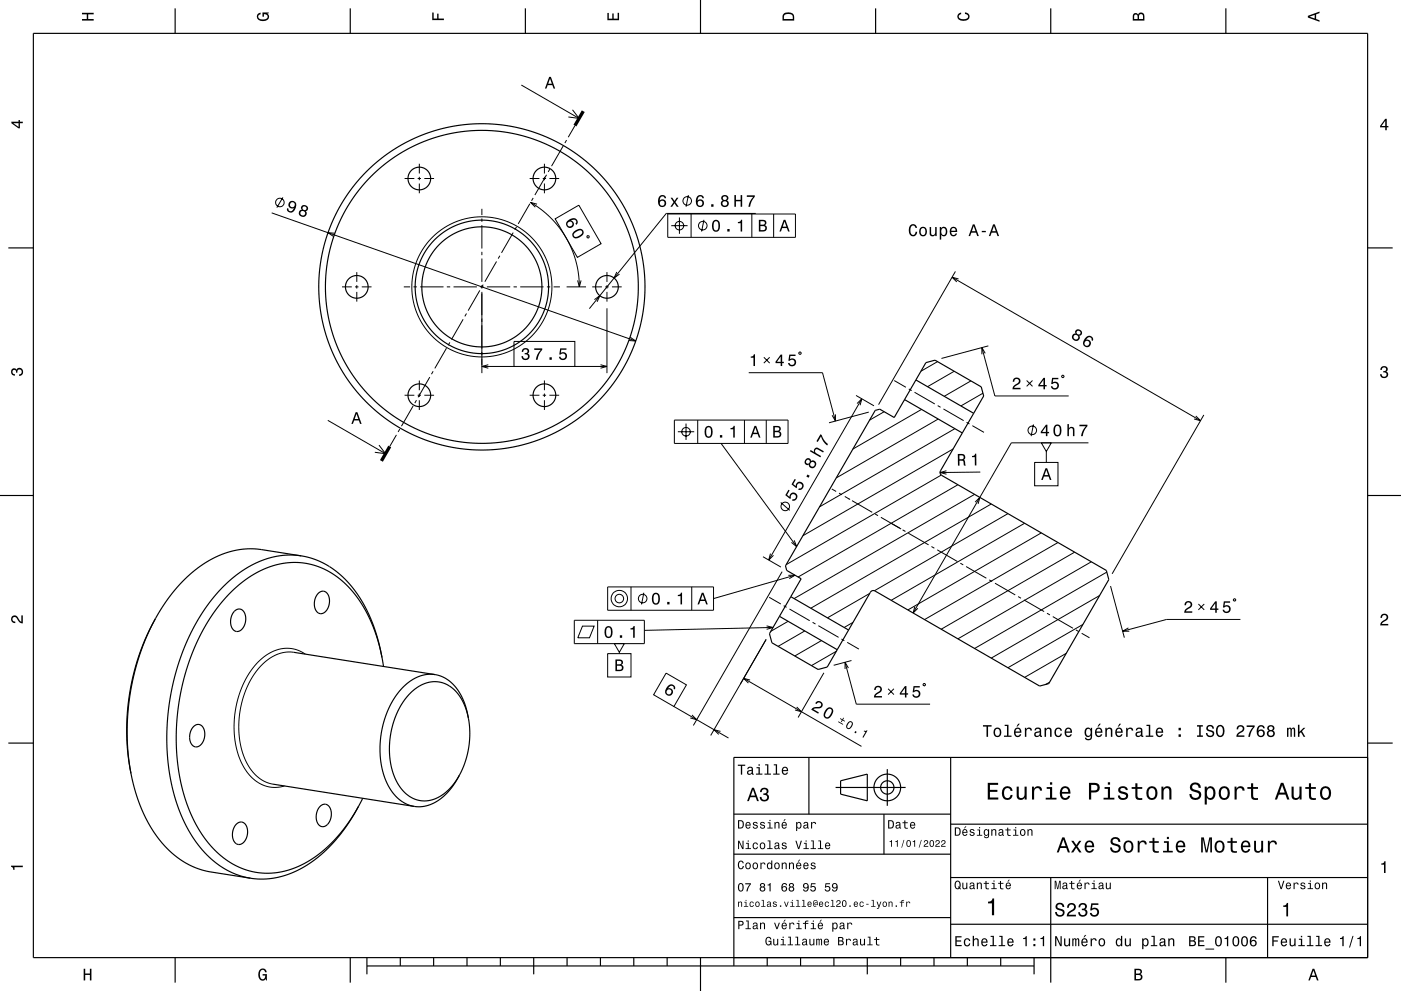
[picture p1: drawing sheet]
<svg xmlns="http://www.w3.org/2000/svg" width="420mm" height="297mm" viewBox="0 0 420 297" stroke-linecap="round" stroke-linejoin="round" font-family="sans-serif">
<g fill="none" stroke="#000" stroke-width=".3">
<path d="M156.3 25.5l17.3 10M171.6 32.9l2 2.6-3.2-.4M172.4 37.6l-2.1 3.5M84.8 59.2l-1.8 3M121.3 53.5h2.9M125.2 53.5h1M125.7 49.1v2.9M125.7 53v1M125.7 55v2.9M127.2 53.5h2.9M158.8 53.5h2.9M159.9 59.3l-.6 .9"/>
<path d="M162.7 53.5h1M163.2 49.1v2.9M163.2 53v1M163.2 55v2.9M163.9 52.4l-3.5 6M164.7 53.5h2.9M164.8 50.7l-.5 .8M168.9 43.7l-3.5 6.1M169.9 42l-.5 .9M206.4 58.5l-.7 3.5M81.4 63.8l109.2 38.4M100.3 69.9l-2-.2 1.7 1.2"/>
<path d="M144.5 62.6v1.9M144.5 65.5v1M144.5 67.5v7M144.5 75.5v1M144.5 77.5v7M148.9 78.4l-3.5 6M149.8 76.6l-.4 .9M153.8 69.7l-3.4 6.1M154.9 68l-.5 .8M158.8 61l-3.5 6.1M159.1 60.7l3.2 2.1 2.8 2.5 2.3 2.6 2.3 3.3 1.7 3.6 1.3 3.5 .7 3.9 .3 3.8M161 61.2l-1.9-.5 1.4 1.4"/>
<path d="M166.4 65.6l7.1-4.1 6.7 11.5-7.1 4.1zM176 70.7h.5l.1 .5h-.6zM200.2 64.1h38.3v7h-38.3zM201.2 67.6h4.9M203.7 65.2v4.9M207.2 64.1v7M211 65.9l-.7 3.5M225.4 64.1v7M226.6 64h-26.9l-23 28.5M231.9 64.1v7M102.5 86h3M106.5 86h1"/>
<path d="M107 81.6v2.9M107 85.5v1M107 87.5v2.9M108.5 86h2.9M121.1 86h1.9M124 86h1M126 86h7M134 86h1M136 86h7M138.8 95.7l-3.4 6.1M139.9 94l-.5 .8M143.8 87l-3.5 6.1"/>
<path d="M144 86h1M144.5 85.5v1M144.5 87.5v24.3M144.9 85.3l-.6 .9M146 86h7M154 86h1M156 86h7M164 86h1M166 86h1.9M169.9 86h5.8M173.2 84l.5 2 .5-2M177.5 86h3"/>
<path d="M178.2 89.8l1.6-1.2-.8 1.8M181.5 86h1M182 81.6v2.9M182 85.5v1M182 87.5v2.9M182 92.4v19.4M183.5 86h2.9M184.9 81.5l-.8 1.8 1.6-1.1M285.4 83.1l74.5 43M286.4 81.4l-23 39.9M287.4 83.6l-2-.5 1.4 1.4M121.3 118.5h2.9"/>
<path d="M124.9 119.9l-.5 .9M125.2 118.5h1M125.7 114v2.9M125.7 118v.9M125.7 120v2.9M127.2 118.5h2.9M128.8 113l-3.5 6.1M129.9 111.3l-.6 .8M133.9 104.3l-3.5 6.1M134.8 102.6l-.4 .9M144.5 109.8h9.6M146.4 109.3l-1.9 .5 1.9 .5"/>
<path d="M154.1 102.3h18.2v7.5h-18.2zM158.8 118.5h2.9M162.7 118.5h1M163.2 114v2.9M163.2 118v.9M163.2 120v2.9M164.7 118.5h2.9M172.3 109.8h9.7M180 109.3l2 .5-2 .5M188.9 101.1l1.7 1.1-2-.1M224.5 111.7h22.1l3.9 14.5M229 107.1l1.7 1.7"/>
<path d="M230.7 107.1l-1.7 1.7M239.5 105.7l.4-.2 .3 .5-.5 .2zM256.6 118.5l5.4 3.1M258.4 119.5l-27.9 48.3M268.1 114l3.5 2.1M271.3 119.8l-.2 .1M272.4 116.6l.9 .5M274.2 117.6l6 3.5M281.1 108.4l-5 2.9M286.1 111.3l-8 4.6M291.1 114.2l-8 4.6M294.4 104.2l3.8 14.5h22.2"/>
<path d="M294.7 117.8l-6.6 3.9M295.4 105.9l-1-1.7v2M296.3 103.7l-14.1 3.7M307.8 114l1.7 1.8M309.5 114l-1.7 1.8M318.3 112.7l.4-.2 .3 .4-.5 .3zM98.3 126l17.3 10M113.6 133.4l2 2.6-3.2-.4M118.9 130.3l-2.1 3.5M119.8 128.6l-.4 .9M123.8 121.7l-3.4 6M202.2 125.9h34v7h-34z"/>
<path d="M203.2 129.4h4.9M205.7 126.9v4.9M209.2 125.9v7M216.2 132.9l22.6 30.9M223.2 125.9v7M229.7 125.9v7M250.5 124.2v2l-1-1.7M256.9 120.9l1.5-1.4-.6 2M260.4 123.5l-11.9 3.2M265.1 123.4l-4.4 2.5M276.3 122.7l-20.6 11.9M281.1 121.6l.9 .5"/>
<path d="M281.3 125.6l-30.6 17.6M282.8 122.6l6.1 3.5M285.7 134.6l-45 26M286.3 128.5l-40.6 23.4M289.8 126.6l.8 .5M291.5 127.6l3.5 2M309.8 127.2l-.7 3.5M310.2 138.6h7v7h-7zM312.2 132.7h3l-1.5 2.6zM313.7 135.3v3.3M326.3 132.7h-23.1l-29.5 51M358.5 124.7l1.4 1.4-1.9-.5"/>
<path d="M360.9 124.4l-27.5 47.6M234.1 150.6l2.6 2.4M249.4 146.5l1.3 .8M251.5 147.8l.9 .5M253.3 148.8l1.3 .7M254.5 149.5l.3 .2M255.4 150l6.1 3.5M262.4 154l.8 .5M264.1 155l6 3.5M270.6 158.8l.8 .5M271 159l.1 .1M272.3 159.8l6.1 3.5"/>
<path d="M282.2 142.4l-46.5 26.8M283.7 141.1l-1.9 .5 1.9 .5M287.2 145.3l-47.9 27.6M292.2 148.2l-54.1 31.2M292.3 150.5l1.4-1.4-.5 1.9M293.9 141.5l-12.1 .1M297.2 151l-54.1 31.3M302.2 153.9l-40 23.1M307.2 156.8l-40 23.1M312.2 159.7l-40 23.1M182.2 175.9h31.7v7h-31.7zM189.2 175.9v7"/>
<path d="M193 177.6l-.7 3.5M207.4 175.9v7M228.7 166.8l5.4 3.2M230.6 179l3.5 2M231 165.9l-.5 1.9 1.4-1.4M234.5 171.3l-26.6 46.1M236.3 172.4h2l-1.7 1M238.1 161.9l.7 1.9-1.5-1.2M238.3 172.4l-24.4 7M260.7 177.9l-12.6 7.3M279.2 163.8l.9 .5M281 164.8l6 3.5"/>
<path d="M287.9 168.8l.9 .5M289.6 169.8l6.1 3.5M296.6 173.8l.8 .5M298.3 174.8l6.1 3.5M305.2 178.8l.9 .5M307 179.8l6 3.5M317.2 162.6l-40 23.1M322.2 165.5l-40 23.1M327.2 168.4l-40 23.1M329.6 178.5l-32.4 18.7M331.8 171.5l-39.6 22.8M332.9 175.6l4.2 15.5"/>
<path d="M369.8 179.7l.4-.3 .3 .5-.5 .2zM88.1 195.5h-2.5l-2.8 .8-2.5 1.4-2.4 2.2-2.1 2.8-1.6 3-1.3 3.2-.9 4.1-.4 3.8 .1 4.1 .7 3.4 1.1 3.4 1.6 2.8 2 2.2 2.3 1.6 2.5 .7M91.5 196l-3-1.4-3.3-.3-3.3 .9-3.1 1.9-2.8 2.8-2.4 3.8-1.9 4.5-1.1 4.5-.4 5 .3 4.6 1.1 4.4 1.8 3.8 2.6 3 2.9 1.8 3.2 .7 3.2-.5M172.2 185.9h21v7h-21zM174.6 187.6h3.5l-1.4 3.5h-3.5zM179.2 185.9v7M182.2 195.9h7v7h-7zM184.2 192.9h3l-1.5 2.6zM185.7 195.5v.4M229.7 191.6l-16.6 28.8M229.8 187.6l1.9 .4-1.9 .6M231.7 188l-38.5 .9"/>
<path d="M234.9 181.5l.9 .5M236.3 186.2l-5.2 3M236.7 182.5l6 3.5M241.3 189.1l-8 4.6M243.6 186.5l.9 .5M245.3 187.5l6.1 3.5M246.3 192l-8 4.6M250.7 195.2l-7.4 4.3M252.3 191.5l.8 .5M253.3 198.5l3.4 12.5h22.1M254 192.5l3.5 2M255.3 198l-5.4 1.4"/>
<path d="M255.7 186.5l-2.6 1.6M274.3 181.8l-.6 1.9 1.5-1.4M313.9 183.8l.8 .5M315.6 184.8l6.1 3.5M319.6 195.8l-12.4 7.2M322.5 188.8l.9 .5M324.3 189.8l2.3 1.3M324.6 187.1l-22.4 13M338.3 188.2l-1.7 1h2M359.3 181l1.7 1.8M361 181l-1.7 1.8M371.9 185.6h-22.2l-13.1 3.6"/>
<path d="M199.7 201.7l6.1 3.5-3.8 6.5-6.1-3.5zM202 211.7l16.4 9.5M207.4 214.3l1.5 1.4-2-.5M216 219.2l-1.9-.5 1.4 1.4M222.9 203.3l35.4 20.4M224.9 203.8l-2-.5 1.5 1.4M238.8 211.9l1.5 1.4-2-.5M247 201.6l-7.7 13.4M254.3 200.2l-1-1.7v2M266.2 206.4l1.8 1.8M268 206.4l-1.8 1.8M276.7 205.1l.5-.3 .2 .5-.4 .2z"/>
<path d="M314.6 204.5l-1.1 .6"/>
<circle cx="83.9" cy="60.7" r="1.28"/>
<circle cx="203.7" cy="67.6" r="1.28"/>
<circle cx="206" cy="60.2" r="1.28"/>
<circle cx="210.7" cy="67.6" r="1.28"/>
<circle cx="144.5" cy="86" r="21"/>
<circle cx="205.7" cy="129.4" r="1.28"/>
<circle cx="309.5" cy="129" r="1.28"/>
<circle cx="235.4" cy="151.8" r="1.28"/>
<circle cx="185.7" cy="179.4" r="2.45"/>
<circle cx="185.7" cy="179.4" r="1.28"/>
<circle cx="192.7" cy="179.4" r="1.28"/>
</g>
<g fill="none" stroke="#000" stroke-width=".35">
<path d="M10 10h400v277h-400zM52.5 2.5v7.5M105 2.5v7.5M157.5 2.5v7.5M210 0v10M262.5 2.5v7.5M315 2.5v7.5M367.5 2.5v7.5M2.5 74.3h7.5M410 74.3h7.5M271.2 119.8l17.3 10M274.6 113.9l17.3 10"/>
<path d="M262.4 123l1.3-.4 4.4 2.5 9.5-16.4 2.7-.8 13.9 8 .7 2.8-13 22.4-.1 .5 .3 .7 49.6 28.7 .7 2.7-18 31.2-2.7 .7-49.6-28.6-.7 .1-.5 .4-12.9 22.4-2.7 .7-13.9-8-.7-2.7 9.5-16.4-4.4-2.5-.3-1.4zM0 148.5h10M410 148.5h10M90.4 166.6l-3.2-.3-3.3 .3-3 .6-3.2 1.1-3.2 1.6-2.9 1.9-3 2.4-2.8 2.7-2.3 2.8-2.8 3.8-2.3 4-2.1 4.2-3.2 8.4-1.1 4.1-1 5.1-.7 5-.3 4.7v4.9l.4 4.8 .7 4.9 1 4.1 1.1 3.8 1.6 4 1.7 3.4 2.3 3.5 2.2 2.7 2.4 2.4 2.8 2.2 2.8 1.6 3 1.2 3.1 .7M90.4 166.6l4.3 1.1 4.1 2.1 3.9 3 3.2 3.6 2.9 4.3 2.6 5.3 1.9 5.6 1.2 5.5M90.4 166.6l-12.2-1.9-2.8-.2-4.7 .4-4.9 1.5-5.2 2.9-2.6 2-2.6 2.3-2.4 2.6-2.5 3-3.9 6.2M95.4 177.8a1.9 1.9 0 0 1 2.2-.4 1.9 1.9 0 0 1 1.1 1.9 3.7 3.7 0 0 1-2.6 4.6 3.2 3.2 0 0 1-1.6-4.5zM237.1 178.8l17.3 10M46.6 185.4l-2.6 5.1-2.2 5.4-1.6 5.5-1.3 6.3-.8 6.2-.1 6.2 .3 5.8 1 5.9M46.6 185.4l-2.6 5.3-2.1 5.5-1.8 6.2-1 5.3-.8 6.2-.2 6 .3 6.3 .9 5.6M70.3 183.2a1.9 1.9 0 0 1 2.2-.5 1.9 1.9 0 0 1 1.1 1.9 3.7 3.7 0 0 1-2.6 4.7 3.1 3.1 0 0 1-1.7-4.5zM88.1 195.5l42.3 6.7"/>
<path d="M114.5 197.1l-1.8-6.8-2.5-6.2-3.1-5.1-3.9-4.4-4.2-3.1-2.3-1.2-2.5-.9-2.4-.5-2.6-.3h-2.7l-2.7 .4-5.1 1.8-5.2 3-4.7 4.1-4.2 4.9-3.8 6.2-3.1 6.5-2.3 7-1.7 7.5-.8 7.9 .1 7.6 .8 7.1 1.7 6.7 2.7 6.8 3.2 5.1 3.8 4.4 4.4 3.2 4.6 2 2.6 .6 2.6 .3 5-.4 2.7-.7 2.6-1.1 5-2.9 4.8-4 4.3-5.1 3.7-5.9M114.5 197.1l.5 2.6M233.7 184.7l17.3 10M58 217.8a1.9 1.9 0 0 1 2.2-.5 1.9 1.9 0 0 1 1.1 1.9 3.7 3.7 0 0 1-2.5 4.7 3.1 3.1 0 0 1-1.8-4.3zM130.4 202.2l1.7 .4 1.8 .9 1.4 1.1 1.5 1.6 1.2 1.9 1 2 1.4 5.1M130.4 202.2h-2.6l-2.5 .7-2.6 1.4-2.3 2.1-2 2.6-1.8 3.2-1.4 3.6-.9 3.9-.4 4 .2 3.9 .7 3.6 1.1 3.3 1.8 3 1.9 2 2.2 1.5 2.4 .7M140.4 215.2l-.7-2.6-1-2.4-1.1-1.9-1.5-1.6-1.6-1.2-1.8-.9-1.9-.3-2 .1-1.9 .6-2.1 1.2-1.8 1.6-1.7 1.9-1.5 2.3-1.2 2.6-.8 2.6-.7 2.9-.3 3.2v2.9l.4 2.9 .6 2.4 .9 2.4 1.3 2.1 1.5 1.7 1.7 1.2 1.7 .8 2.1 .3 1.8-.1 2-.6 1.9-1.2 1.9-1.5 1.6-2 1.5-2.3M140.4 215.2l.4 4.6-.3 4.2-1.1 4.6-1.7 3.7M2.5 222.7h7.5M39.3 231.8l2 7.7 2.7 6.3 3.5 5.5 4.1 4.4 4 2.9 4.6 2 2.7 .7 12.2 1.9M81.9 235l42.3 6.7M108.7 239.3l-1.2 2.3"/>
<path d="M137.7 232.3l-2.8 4.4-1.6 1.7-1.7 1.3-1.9 1.2-1.9 .6-1.8 .3-1.8-.1M242.5 227v17M250.5 236h21M252 234l8-2v8l-8-2zM266 230.5v11M285 227v60M410 222.7h7.5M410 227h-190v62.5M70.9 247a1.9 1.9 0 0 1 2.1-.5 1.9 1.9 0 0 1 1.2 2 3.7 3.7 0 0 1-2.6 4.6 3.2 3.2 0 0 1-1.7-4.5zM96 241.7a1.87 1.87 0 0 1 2.1-.5 1.87 1.87 0 0 1 1.1 1.8 3.7 3.7 0 0 1-2.5 4.8 3.2 3.2 0 0 1-1.7-4.6zM107.5 241.6l-3.1 5.3-3.6 4.7-3.8 3.9-4.4 3.4-4 2.2-4.7 1.7-4.3 .6-4.5-.2M220 244h65"/>
<path d="M220 256h65M265 244v12M285 247h125M220 275h65M285 277h125M285 263h125M315 263v31.5M380 263v24M52.5 287v7.5M105 287v7.5M110 289.5h200M110 287v5"/>
<path d="M120 287v2.5M130 287v2.5M140 287v2.5M150 287v2.5M160 287v5M170 287v2.5M180 287v2.5M190 287v2.5M200 287v2.5M210 287v10M230 287v2.5M240 287v2.5"/>
<path d="M250 287v2.5M260 287v5M270 287v2.5M280 287v2.5M290 287v2.5M300 287v2.5M310 287v5M367.5 287v7.5"/>
<circle cx="125.7" cy="53.5" r="3.4"/>
<circle cx="163.2" cy="53.5" r="3.4"/>
<circle cx="107" cy="86" r="3.4"/>
<circle cx="144.5" cy="86" r="46.9"/>
<circle cx="144.5" cy="86" r="20"/>
<circle cx="144.5" cy="86" r="18"/>
<circle cx="144.5" cy="86" r="48.9"/>
<circle cx="182" cy="86" r="3.4"/>
<circle cx="125.7" cy="118.5" r="3.4"/>
<circle cx="163.2" cy="118.5" r="3.4"/>
<circle cx="266" cy="236" r="4"/>
<circle cx="266" cy="236" r="2"/>
</g>
<path d="M174.9 33.3l-2.5 4.3M116.8 133.8l-2.5 4.3" fill="none" stroke="#000" stroke-width="1" stroke-linecap="butt"/>
<g fill="#000">
<path d="M24.6 3.8h3.5v.5h-1.7v1.4h1.7v.5h-3.5v-.5h1.4v-1.4h-1.4z" fill-rule="evenodd"/>
<path d="M77.3 4.2l.8-.4v.5l-.3 .1a.68 .68 0 0 0-.4 .6 .68 .68 0 0 0 .4 .6 1.68 1.68 0 0 0 2.4-.6 .93 .93 0 0 0-1.1-.8v.8h-.4v-1.3h1.9v.3l-.5 .1 .4 .4a1.19 1.19 0 0 1-.9 1.7 1.9 1.9 0 0 1-2.6-1.3z" fill-rule="evenodd"/>
<path d="M129.6 3.8h.4v1.8h1.1v-1.5h.4v1.5h1.6v.4h-3.5z" fill-rule="evenodd"/>
<path d="M182.1 3.9h.4v1.7h1.1v-1.6h.4v1.6h1.2v-1.8h.4v2.3h-3.5z" fill-rule="evenodd"/>
<path d="M235 4a2.21 2.21 0 0 0-.4 2.2h3.5v-1.2a1.92 1.92 0 0 0-3.1-1zM235.3 4.4l.4-.2a1.45 1.45 0 0 1 2 .8v.7h-2.7l.1-1z" fill-rule="evenodd"/>
<path d="M287.3 4.2l.8-.4v.4l-.3 .1a.66 .66 0 0 0-.4 .6 .66 .66 0 0 0 .4 .6 1.69 1.69 0 0 0 2.5-.5 .9 .9 0 0 0-1-.8v-.5a1.24 1.24 0 0 1 1.4 1.1 1.24 1.24 0 0 1-1.1 1.4 1.93 1.93 0 0 1-2.6-1.2z" fill-rule="evenodd"/>
<path d="M339.8 4.2l-.2 2h3.5v-1.4a.98 .98 0 0 0-.7-1 .98 .98 0 0 0-1.2 .6 .84 .84 0 0 0-1.4-.2zM340.1 4.5l.4-.1 .4 .1 .1 1.2h-1zM341.6 4.4l.4-.2a.58 .58 0 0 1 .7 .7v.8h-1.2z" fill-rule="evenodd"/>
<path d="M392.1 4.7v.6l3.5 1.2v-.4l-1-.4v-1.4l1-.4v-.4zM392.6 5l1.5-.5v1z" fill-rule="evenodd"/>
<path d="M3.4 36.5v.4l2.1 1.6h.5v-1.6h.8v-.4h-.8v-.5h-.4v.5zM4 36.9h1.6v1.1z" fill-rule="evenodd"/>
<path d="M164.6 23l-1.2 3.5h.4l.4-1h1.4l.4 1h.4l-1.3-3.5zM164.9 23.5l.5 1.6h-1z" fill-rule="evenodd"/>
<path d="M415.3 35.6l-1.6 2.1v.5h1.6v.8h.4v-.8h.5v-.4h-.5v-2.2zM415.3 36.2v1.6h-1.1z" fill-rule="evenodd"/>
<path d="M197.8 58.7a2.39 2.39 0 0 0 .2 3.3 1.16 1.16 0 0 0 1.5-.4 1.16 1.16 0 0 0-.2-1.5 1.16 1.16 0 0 0-1.5 0 1.02 1.02 0 0 1 .8-1.2l.4 .1 .2 .4h.5a1.11 1.11 0 0 0-.7-.9 1.11 1.11 0 0 0-1.2 .2zM197.7 60.9a.75 .75 0 0 1 1.5 0 .75 .75 0 0 1-1.5 0zM201 59.3l.9 1.3-.9 1.4h.5l.7-1.1 .7 1.1h.5l-.9-1.4 .9-1.3h-.5l-.7 .9-.6-.9z" fill-rule="evenodd"/>
<path d="M209.1 58.7a2.39 2.39 0 0 0 .2 3.3 1.16 1.16 0 0 0 1.5-.4 1.16 1.16 0 0 0-.1-1.5 1.16 1.16 0 0 0-1.6 0 1.03 1.03 0 0 1 .8-1.2l.5 .1 .2 .4h.4a1.11 1.11 0 0 0-.7-.9 1.11 1.11 0 0 0-1.2 .2zM209.1 60.9a.75 .75 0 0 1 1.5 0 .75 .75 0 0 1-1.5 0zM213.2 61.2v.8h.7v-.8zM216.5 58.7l-.2 .3a.8 .8 0 0 0 .4 1.1 1.09 1.09 0 0 0-.2 1.6 1.09 1.09 0 0 0 1.6 0 1.09 1.09 0 0 0-.2-1.6 .95 .95 0 0 0 .3-1.4 .95 .95 0 0 0-1.4-.2zM216.6 61a.71 .71 0 0 1 1.4 0 .71 .71 0 0 1-1.4 0zM216.7 59.4a.6 .6 0 0 1 1.2 0 .6 .6 0 0 1-1.2 0z" fill-rule="evenodd"/>
<path d="M86.8 60.6a1.13 1.13 0 0 0-.2 1.4 1.13 1.13 0 0 0 1.5 .3 1.02 1.02 0 0 1-1.2 1l-.4-.3v-.5l-.4-.1a1.23 1.23 0 0 0 1 1.3 1.23 1.23 0 0 0 1.4-1 1.42 1.42 0 0 0 .2-1.8 1.42 1.42 0 0 0-1.6-.6zM86.9 61.4a.75 .75 0 0 1 1.5 0 .75 .75 0 0 1-1.5 0zM90.5 61.7a.8 .8 0 0 0 0 1.2 1.09 1.09 0 0 0-.7 1.4 1.09 1.09 0 0 0 1.5 .6 1.09 1.09 0 0 0 .4-1.6 .95 .95 0 0 0 .7-1.2 .95 .95 0 0 0-1.2-.7zM90 63.9a.75 .75 0 0 1 1.5 0 .75 .75 0 0 1-1.5 0zM90.7 62.4a.6 .6 0 0 1 1.2 0 .6 .6 0 0 1-1.2 0z" fill-rule="evenodd"/>
<path d="M170.1 66.2a1.19 1.19 0 0 0-.2 1.8 1.19 1.19 0 0 0 1.8 0 1.19 1.19 0 0 0-.1-1.7l-.4-.2a1.02 1.02 0 0 1 1.5 .1l.1 .4-.3 .4 .2 .4a1.24 1.24 0 0 0 .1-1.7 1.24 1.24 0 0 0-1.7-.1zM170.1 67.1a.75 .75 0 0 1 1.5 0 .75 .75 0 0 1-1.5 0zM172 69.4a1.14 1.14 0 0 0-.3 1.5 1.14 1.14 0 0 0 1.4 .5l.8-.3a1.51 1.51 0 0 0 .9-2 1.43 1.43 0 0 0-2.1-.1zM172.4 69.7a1.61 1.61 0 0 1 2.1-.4l.1 .4a2.38 2.38 0 0 1-2.3 1.3l-.3-.6z" fill-rule="evenodd"/>
<path d="M213.7 66.3a2.02 2.02 0 0 0 1 3.2 2.03 2.03 0 0 0 .8-3.2 1.11 1.11 0 0 0-1.8 0zM214.3 66.4h.7a2.37 2.37 0 0 1 0 2.6h-.7a2.38 2.38 0 0 1 0-2.6zM218 68.6v.8h.7v-.8zM221.2 66.5v.4h.8v2.5h.5v-3.5h-.4a.77 .77 0 0 1-.9 .6z" fill-rule="evenodd"/>
<path d="M220.2 58.5v3.5h.4v-1.7h1.4v1.7h.5v-3.5h-.5v1.4h-1.4v-1.4zM223.9 58.5v.5h1.9a5.2 5.2 0 0 0-1.4 3h.5a5.3 5.3 0 0 1 1.4-3v-.5z" fill-rule="evenodd"/>
<path d="M227.5 65.9v3.5h1.3a.98 .98 0 0 0 1.1-.7 .98 .98 0 0 0-.6-1.2 .86 .86 0 0 0 .4-1.1 .86 .86 0 0 0-1-.5zM228 66.3h.7a.53 .53 0 0 1 .6 .5 .53 .53 0 0 1-.7 .5h-.6zM228 67.8h.7a.61 .61 0 0 1 .7 .5 .61 .61 0 0 1-.6 .7h-.8z" fill-rule="evenodd"/>
<path d="M234.9 65.9l-1.2 3.5h.4l.4-1h1.4l.4 1h.4l-1.2-3.5zM235.2 66.4l.5 1.5h-1z" fill-rule="evenodd"/>
<path d="M272.8 67.6a2.03 2.03 0 0 0 .9 3.2 1.32 1.32 0 0 0 1.3-1.3h-.5a.82 .82 0 0 1-1.1 .8 1.83 1.83 0 0 1 .3-2.7l.5 .2 .3 .5h.4a1.19 1.19 0 0 0-.8-1.1 1.19 1.19 0 0 0-1.3 .4zM275.9 68.3a1.45 1.45 0 0 0-.3 1.7 1.45 1.45 0 0 0 1.6 .8 1.45 1.45 0 0 0 .7-1.8 1.45 1.45 0 0 0-1.7-1zM276.2 68.6a.67 .67 0 0 1 .7-.2 .67 .67 0 0 1 .5 .5 .93 .93 0 0 1 0 1.1 .93 .93 0 0 1-1 .4 1.37 1.37 0 0 1-.2-1.8zM278.7 68v1.8a.89 .89 0 0 0 .6 1 .89 .89 0 0 0 1.1-.5v.5h.4v-2.8h-.4v1.6a.65 .65 0 0 1-.4 .8 .65 .65 0 0 1-.8-.3l-.1-2.1zM281.7 68v3.8h.5v-1.5a.93 .93 0 0 0 1 .5 .93 .93 0 0 0 .7-.8 1.28 1.28 0 0 0 0-1.5 1.28 1.28 0 0 0-1.4-.4l-.3 .4v-.5zM282.4 68.6a.63 .63 0 0 1 .6-.2 .63 .63 0 0 1 .5 .5v.5a.84 .84 0 0 1-.6 1 1.19 1.19 0 0 1-.5-1.8zM285 68.3a1.45 1.45 0 0 0-.2 1.7 1.45 1.45 0 0 0 1.4 .8l.7-.8h-.4l-.6 .4a.76 .76 0 0 1-.7-.9h1.7a1.17 1.17 0 0 0-.4-1.3 1.17 1.17 0 0 0-1.5 .1zM285.4 68.5l.2-.1a.67 .67 0 0 1 .7 .1 .67 .67 0 0 1 .2 .7h-1.3zM291.6 67.2l-1.2 3.6h.4l.4-1.1h1.4l.4 1.1h.4l-1.2-3.6zM291.9 67.8l.5 1.5h-1zM294.3 69.2v.4h1.2v-.4zM297.7 67.2l-1.3 3.6h.5l.4-1.1h1.4l.3 1.1h.5l-1.3-3.6zM298 67.8l.5 1.5h-1.1z" fill-rule="evenodd"/>
<path d="M322.7 98.8a.79 .79 0 0 0-.3 1.2 1.09 1.09 0 0 0-.9 1.3 1.09 1.09 0 0 0 1.4 .8 1.09 1.09 0 0 0 .6-1.5 .95 .95 0 0 0 1-1 .95 .95 0 0 0-1.1-.9zM321.8 101.1a.71 .71 0 0 1 1.4 0 .71 .71 0 0 1-1.4 0zM322.7 99.7a.6 .6 0 0 1 1.2 0 .6 .6 0 0 1-1.2 0zM325.5 101.1l-.3 .4a1.42 1.42 0 0 0-.5 1.6 1.42 1.42 0 0 0 1.5 .9 1.15 1.15 0 0 0 .8-1.4 1.15 1.15 0 0 0-1.4-.8 1.02 1.02 0 0 1 1.3-.7l.3 .4v.4l.4 .3a1.18 1.18 0 0 0-.6-1.5 1.18 1.18 0 0 0-1.5 .4zM325.1 102.9a.75 .75 0 0 1 1.5 0 .75 .75 0 0 1-1.5 0z" fill-rule="evenodd"/>
<path d="M3.6 110.6a.86 .86 0 0 1 1.4 .2 1.12 1.12 0 0 1 1.5-.4 1.12 1.12 0 0 1 .3 1.6l-.5 .6-.6 .1v-.5a.72 .72 0 0 0 .9-.6 .72 .72 0 0 0-.8-.8 .72 .72 0 0 0-.6 .9h-.4a.62 .62 0 0 0-.4-.8 .62 .62 0 0 0-.8 .5 .62 .62 0 0 0 .5 .7h.4l-.1 .5a1.17 1.17 0 0 1-1-.7 1.17 1.17 0 0 1 .2-1.3z" fill-rule="evenodd"/>
<path d="M156.7 104.6l-.3 .9h.5a.62 .62 0 0 1 .3-.8 .62 .62 0 0 1 .8 .3 .62 .62 0 0 1-.2 .8h-.5v.4a.74 .74 0 0 1 1 .6 .74 .74 0 0 1-.8 .9 .74 .74 0 0 1-.7-1h-.5a1.18 1.18 0 0 0 1.6 1.2 1.18 1.18 0 0 0 .5-1.8l-.2-.1a1.01 1.01 0 0 0 0-1.6 1.01 1.01 0 0 0-1.5 .2zM160.2 104.4v.5h1.9a5.2 5.2 0 0 0-1.5 2.9h.5a5.3 5.3 0 0 1 1.5-3v-.4zM164.7 107.1v.7h.7v-.7zM167.9 104.4l-.2 1.9h.4a.8 .8 0 0 1 1.2-.3 .8 .8 0 0 1-.1 1.3 .8 .8 0 0 1-1.2-.4h-.4a1.21 1.21 0 0 0 1.5 1.1 1.21 1.21 0 0 0 .8-1.7 1.21 1.21 0 0 0-1.8-.5l.2-1h1.5v-.4z" fill-rule="evenodd"/>
<path d="M225.1 106.8a.77 .77 0 0 0 .9-.6h.3v3.5h-.4v-2.5h-.8z" fill-rule="evenodd"/>
<path d="M234 106.3l-1.5 2.1v.4h1.5v.9h.5v-.9h.5v-.4h-.5v-2.1zM234 106.9v1.5h-1.1zM236.6 106.3l-.3 1.8h.4a.8 .8 0 0 1 1.3-.2 .8 .8 0 0 1-.1 1.3 .8 .8 0 0 1-1.2-.4h-.5a1.21 1.21 0 0 0 1.5 1 1.21 1.21 0 0 0 .9-1.6 1.21 1.21 0 0 0-1.8-.6l.2-.9h1.5v-.4z" fill-rule="evenodd"/>
<path d="M303.9 113.5a1.18 1.18 0 0 1 1.9 .3 1.18 1.18 0 0 1-.9 1.6l-.9 .8h1.9v.5h-2.4a2.76 2.76 0 0 1 1.8-2.1 .69 .69 0 0 0-.5-1.1 .69 .69 0 0 0-.7 .9h-.5z" fill-rule="evenodd"/>
<path d="M312.8 113.2l-1.5 2.2v.4h1.5v.9h.5v-.9h.5v-.4h-.5v-2.2zM312.8 113.8v1.6h-1.1zM315.4 113.2l-.3 1.9h.4a.8 .8 0 0 1 1.3-.2 .8 .8 0 0 1-.1 1.2 .8 .8 0 0 1-1.2-.3h-.5a1.21 1.21 0 0 0 1.5 1 1.21 1.21 0 0 0 .9-1.6 1.21 1.21 0 0 0-1.8-.6l.2-.9h1.5v-.5z" fill-rule="evenodd"/>
<path d="M414.1 110a1.01 1.01 0 0 1 1.5-.2 1.01 1.01 0 0 1 0 1.6 1.12 1.12 0 0 1 .4 1.5 1.12 1.12 0 0 1-1.6 .3l-.6-.5-.1-.6h.5a.72 .72 0 0 0 .7 .9 .72 .72 0 0 0 .7-.8 .72 .72 0 0 0-.9-.6v-.4a.62 .62 0 0 0 .8-.4 .62 .62 0 0 0-.5-.8 .62 .62 0 0 0-.7 .5v.4h-.5z" fill-rule="evenodd"/>
<path d="M106.6 123.5l-1.3 3.5h.5l.4-1h1.4l.3 1h.5l-1.3-3.5zM106.9 124l.5 1.6h-1.1z" fill-rule="evenodd"/>
<path d="M211.5 128.1a2.02 2.02 0 0 0 .9 3.1 2.03 2.03 0 0 0 .9-3.1 1.11 1.11 0 0 0-1.8 0zM212.1 128.1h.7a2.37 2.37 0 0 1 0 2.6h-.7a2.37 2.37 0 0 1 0-2.6zM215.8 130.4v.7h.7v-.7zM219 128.3v.4h.8v2.4h.5v-3.5h-.4a.77 .77 0 0 1-.9 .7z" fill-rule="evenodd"/>
<path d="M226.2 127.6l-1.3 3.5h.5l.3-1h1.4l.4 1h.5l-1.3-3.5zM226.4 128.1l.6 1.6h-1.1z" fill-rule="evenodd"/>
<path d="M231.8 127.6v3.5h1.3a.98 .98 0 0 0 1.1-.7 .98 .98 0 0 0-.6-1.1 .86 .86 0 0 0 .4-1.1 .86 .86 0 0 0-.9-.6zM232.3 128.1h.7a.53 .53 0 0 1 .6 .5 .53 .53 0 0 1-.6 .5h-.7zM232.3 129.5h.7a.61 .61 0 0 1 .8 .6 .61 .61 0 0 1-.7 .6h-.8z" fill-rule="evenodd"/>
<path d="M243 134.9l-.2 .3 3.1 1.9 .2-.4-1.3-.8a.63 .63 0 0 1-.5-.7 .63 .63 0 0 1 .7-.6l1.8 1 .2-.4-1.6-.9a.88 .88 0 0 0-1.1 .1 .88 .88 0 0 0-.2 1.1zM246 130.2l-1.2 2 .4 .3 .9-1.7a5.2 5.2 0 0 0 1.9 2.7l.2-.4a5.3 5.3 0 0 1-1.9-2.7z" fill-rule="evenodd"/>
<path d="M287.1 136.1l.1 3.5 .5-.1-.1-1.4h1.1l.3 1.4h.5l-.3-1.5-.3-.2a.97 .97 0 0 0 .4-1.1 .97 .97 0 0 0-1-.7zM287.6 136.5h.6a.6 .6 0 0 1 .7 .6 .6 .6 0 0 1-.7 .5h-.6z" fill-rule="evenodd"/>
<path d="M291.4 136.7a.77 .77 0 0 0 .9-.7h.4v3.5h-.4l-.1-2.5h-.8z" fill-rule="evenodd"/>
<path d="M313.5 127.3l-1.5 2.1v.4h1.5v.9h.5v-.9h.5v-.4h-.5v-2.1zM313.5 127.9v1.5h-1.1zM316.1 127.7a2.02 2.02 0 0 0 .9 3.1 2.03 2.03 0 0 0 .9-3.2 1.11 1.11 0 0 0-1.8 .1zM316.7 127.7h.6a2.37 2.37 0 0 1 0 2.6h-.6a2.38 2.38 0 0 1 0-2.6z" fill-rule="evenodd"/>
<path d="M320 127.1v3.6h.4v-1.5a.63 .63 0 0 1 .4-.8 .63 .63 0 0 1 .8 .3l.1 2h.4v-1.8a.88 .88 0 0 0-.6-.9 .88 .88 0 0 0-1.1 .4v-1.3zM323.6 127.3v.4h1.9a5.2 5.2 0 0 0-1.4 3h.5a5.3 5.3 0 0 1 1.4-3v-.4z" fill-rule="evenodd"/>
<path d="M236.4 146.8l-1 1.6 1.5 1.2 .2-.4a.8 .8 0 0 1 .4-1.2 .8 .8 0 0 1 1.1 .7 .8 .8 0 0 1-1 .9l-.2 .4a1.21 1.21 0 0 0 1.7-.8 1.21 1.21 0 0 0-1-1.5 1.21 1.21 0 0 0-1.4 1.2l-.7-.6 .7-1.3zM238.2 143.5l-.9 1.7 1.5 1.1 .2-.3a.8 .8 0 0 1 .4-1.2 .8 .8 0 0 1 1 .7 .8 .8 0 0 1-.9 .8l-.2 .4a1.21 1.21 0 0 0 1.6-.7 1.21 1.21 0 0 0-1-1.6 1.21 1.21 0 0 0-1.3 1.3l-.8-.6 .8-1.4zM242.1 142.2l-.4 .6 .7 .4 .3-.6zM241.7 137.5a.95 .95 0 0 0-.5 1.3 .95 .95 0 0 0 1.3 .4 1.09 1.09 0 0 0 1.3 1 1.09 1.09 0 0 0 .8-1.4 1.09 1.09 0 0 0-1.5-.6l-.2-.7a.88 .88 0 0 0-1.2 0zM242.9 139.2a.71 .71 0 0 1 1.4 0 .71 .71 0 0 1-1.4 0zM241.6 138.4a.6 .6 0 0 1 1.2 0 .6 .6 0 0 1-1.2 0z" fill-rule="evenodd"/>
<path d="M313.4 140.3l-1.3 3.5h.5l.4-1h1.4l.3 1h.5l-1.3-3.5zM313.7 140.8l.5 1.6h-1.1z" fill-rule="evenodd"/>
<path d="M195.7 178.1a2.02 2.02 0 0 0 .9 3.1 2.03 2.03 0 0 0 .9-3.1 1.11 1.11 0 0 0-1.8 0zM196.3 178.1h.7a2.37 2.37 0 0 1 0 2.6h-.7a2.38 2.38 0 0 1 0-2.6zM200 180.4v.7h.7v-.7zM203.2 178.3v.4h.8v2.4h.5v-3.5h-.4a.77 .77 0 0 1-.9 .7z" fill-rule="evenodd"/>
<path d="M3.6 184.7a1.22 1.22 0 0 1 2 .8l.8 .8v-1.9h.4v2.4a2.76 2.76 0 0 1-2-1.8 .69 .69 0 0 0-1.1 .5 .69 .69 0 0 0 .9 .8v.4a1.19 1.19 0 0 1-1.2-.6 1.19 1.19 0 0 1 .2-1.4z" fill-rule="evenodd"/>
<path d="M181.5 188.1a2.02 2.02 0 0 0 .9 3.1 2.03 2.03 0 0 0 .9-3.1 1.11 1.11 0 0 0-1.8 0zM182.1 188.1h.7a2.37 2.37 0 0 1 0 2.6h-.7a2.38 2.38 0 0 1 0-2.6zM185.8 190.4v.7h.7v-.7zM189 188.3v.4h.8v2.4h.5v-3.5h-.4a.77 .77 0 0 1-.9 .7z" fill-rule="evenodd"/>
<path d="M184.5 197.6v3.5h1.3a.98 .98 0 0 0 1.1-.7 .98 .98 0 0 0-.6-1.1 .86 .86 0 0 0 .4-1.1 .86 .86 0 0 0-1-.6zM185 198.1h.7a.53 .53 0 0 1 .6 .5 .53 .53 0 0 1-.6 .5h-.7zM185 199.5h.7a.61 .61 0 0 1 .7 .6 .61 .61 0 0 1-.6 .6h-.8z" fill-rule="evenodd"/>
<path d="M210.4 177.6l-1.3 3.5h.5l.3-1h1.4l.4 1h.5l-1.3-3.5zM210.6 178.1l.6 1.6h-1.1z" fill-rule="evenodd"/>
<path d="M355.4 180.4a1.18 1.18 0 0 1 1.9 .3 1.18 1.18 0 0 1-.9 1.7l-.9 .8h1.9v.4h-2.4a2.75 2.75 0 0 1 1.8-2 .69 .69 0 0 0-.5-1.1 .69 .69 0 0 0-.7 .9h-.5z" fill-rule="evenodd"/>
<path d="M364.3 180.2l-1.5 2.1v.5h1.5v.8h.5v-.8h.5v-.4h-.5v-2.2zM364.3 180.8v1.6h-1.1zM366.9 180.2l-.3 1.9h.4a.8 .8 0 0 1 1.3-.3 .8 .8 0 0 1-.1 1.3 .8 .8 0 0 1-1.2-.4h-.5a1.21 1.21 0 0 0 1.5 1.1 1.21 1.21 0 0 0 .8-1.7 1.21 1.21 0 0 0-1.7-.5l.1-1h1.6v-.4z" fill-rule="evenodd"/>
<path d="M414.2 184.2a1.18 1.18 0 0 1 1.9 .3 1.18 1.18 0 0 1-1 1.7l-.8 .8h1.9v.4h-2.4a2.76 2.76 0 0 1 1.8-2 .69 .69 0 0 0-.5-1.1 .69 .69 0 0 0-.8 .9h-.4z" fill-rule="evenodd"/>
<path d="M200.2 205.6l-.3 .3a1.42 1.42 0 0 0-.5 1.7 1.42 1.42 0 0 0 1.5 .9 1.15 1.15 0 0 0 .9-1.4 1.15 1.15 0 0 0-1.5-.8 1.02 1.02 0 0 1 1.3-.7l.4 .4-.1 .4 .4 .2a1.18 1.18 0 0 0-.6-1.4 1.18 1.18 0 0 0-1.5 .4zM199.8 207.3a.75 .75 0 0 1 1.5 0 .75 .75 0 0 1-1.5 0z" fill-rule="evenodd"/>
<path d="M244.7 210.3l-.3 .5 .4 .2a.7 .7 0 0 1 .9-.5 .7 .7 0 0 1 .4 .9 .7 .7 0 0 1-.8 .5h-.4a1.63 1.63 0 0 0-1.7 .8l2.1 1.2 .2-.4-1.7-.9 1.2-.3a1.18 1.18 0 0 0 1.7-1.2 1.18 1.18 0 0 0-2-.8zM247.8 212.4a1.91 1.91 0 0 0-.4 2.9 2.03 2.03 0 0 0 2.4-2.3 1.13 1.13 0 0 0-.8-1 1.13 1.13 0 0 0-1.2 .4zM248.1 212.8l.3-.3a.63 .63 0 0 1 .6 0 .63 .63 0 0 1 .4 .6l-.2 .4a1.6 1.6 0 0 1-1.5 1.4l-.3-.2a2.16 2.16 0 0 1 .7-1.9z" fill-rule="evenodd"/>
<path d="M251.4 216.2l-.2 .2 1.5 .8 .1-.2zM251.9 215.2l-.1 .2 .6 .4-.3 .5 .2 .1 .3-.5 .6 .4 .1-.2-.6-.4 .3-.5-.2-.1-.3 .5zM254.3 216.4a1.33 1.33 0 0 0-.3 2 1.38 1.38 0 0 0 1.4-.7 1.38 1.38 0 0 0-.1-1.5l-.3-.1zM254.5 216.7l.2-.2a.44 .44 0 0 1 .5 0 .44 .44 0 0 1 .2 .4l-.8 1.3a.44 .44 0 0 1-.6-.4zM256.4 219.1l-.3 .4 .5 .3 .2-.5zM259.1 218.9l-.2 .2 .5 .3-.8 1.5 .2 .2 1.3-2.1z" fill-rule="evenodd"/>
<path d="M262.4 205.8a1.18 1.18 0 0 1 1.9 .3 1.18 1.18 0 0 1-1 1.7l-.8 .8h1.9v.4h-2.4a2.76 2.76 0 0 1 1.8-2 .69 .69 0 0 0-.5-1.1 .69 .69 0 0 0-.8 .9h-.4z" fill-rule="evenodd"/>
<path d="M271.3 205.6l-1.6 2.1v.5h1.6v.8h.4v-.8h.5v-.4h-.5v-2.2zM271.3 206.2v1.6h-1.1zM273.9 205.6l-.3 1.9h.4a.8 .8 0 0 1 1.2-.3 .8 .8 0 0 1 0 1.3 .8 .8 0 0 1-1.2-.4h-.5a1.21 1.21 0 0 0 1.5 1.1 1.21 1.21 0 0 0 .8-1.7 1.21 1.21 0 0 0-1.7-.5l.1-1h1.5v-.4z" fill-rule="evenodd"/>
<path d="M221.2 229.2v.3h.9v2.7h.4v-2.7h.9v-.3zM224.3 230l-.3 .5h.4a.47 .47 0 0 1 .5-.4 .47 .47 0 0 1 .4 .6l-.2 .1a.78 .78 0 0 0-1.1 .4 .78 .78 0 0 0 .6 1l.8-.3 .1 .2 .5 .1v-.3l-.3-.1v-1.3a.87 .87 0 0 0-.6-.7 .87 .87 0 0 0-.8 .2zM224.4 231.3l.9-.3v.4a.51 .51 0 0 1-.5 .5 .51 .51 0 0 1-.5-.5zM226.8 229.9v.3h.6v1.6h-.8v.4h2v-.4h-.8v-1.9zM227.4 229.1v.4h.4v-.4zM229.4 229.1v.3h.6v2.4h-.8v.4h1.9v-.4h-.8v-2.7zM232 229.1v.3h.6v2.4h-.8v.4h1.9v-.4h-.7v-2.7zM234.6 230.1a1.24 1.24 0 0 0-.2 1.4 1.24 1.24 0 0 0 1.2 .7l.6-.7h-.3l-.6 .4a.64 .64 0 0 1-.5-.8h1.5v-.2a.96 .96 0 0 0-.5-1 .96 .96 0 0 0-1.2 .2zM234.9 230.3l.7-.2 .3 .7h-1.1z" fill-rule="evenodd"/>
<path d="M294.7 217.3v.5h1v3h.5v-3h1.1v-.5zM298.2 218.4a1.45 1.45 0 0 0-.3 1.7 1.45 1.45 0 0 0 1.6 .7 1.45 1.45 0 0 0 .7-1.7 1.45 1.45 0 0 0-1.7-1zM298.5 218.7a.67 .67 0 0 1 .7-.3 .67 .67 0 0 1 .5 .6 .93 .93 0 0 1 0 1.1 .93 .93 0 0 1-1 .4 1.37 1.37 0 0 1-.2-1.8zM301.2 217.2v.4h.7v2.9h-.9v.3h2.2v-.3h-.9v-3.3zM305.2 216.9l-.5 .9h.3l.7-.9zM304.3 218.4a1.45 1.45 0 0 0-.3 1.6 1.45 1.45 0 0 0 1.5 .9l.7-.8h-.5l-.6 .4a.76 .76 0 0 1-.7-.9h1.8a1.16 1.16 0 0 0-.5-1.4 1.16 1.16 0 0 0-1.4 .2zM304.6 218.6l.2-.1a.67 .67 0 0 1 .7 .1 .67 .67 0 0 1 .2 .6h-1.3zM307.2 218.1v2.7h.5v-1.5a.67 .67 0 0 1 .3-.8 .67 .67 0 0 1 .9 .2v.3h.5a.89 .89 0 0 0-.7-.9 .89 .89 0 0 0-1.1 .5v-.5zM310.4 218.3l-.3 .6h.4a.55 .55 0 0 1 .7-.5 .55 .55 0 0 1 .4 .8h-.2a.91 .91 0 0 0-1.3 .5 .91 .91 0 0 0 .7 1.2l.9-.4 .1 .3h.6v-.3l-.3-.1v-1.6a1.02 1.02 0 0 0-1.7-.5zM310.6 219.8l1.1-.3a.77 .77 0 0 1-.2 .8 .77 .77 0 0 1-.9 .1zM313.2 218.1v2.7h.4v-1.5a.64 .64 0 0 1 .4-.8 .64 .64 0 0 1 .8 .3v2h.5v-1.7a.89 .89 0 0 0-.7-1 .89 .89 0 0 0-1 .4v-.4zM316.4 218.4a1.45 1.45 0 0 0-.2 1.7 1.45 1.45 0 0 0 1.5 .8l.6-.6 .1-.4h-.5l-.4 .6a1.02 1.02 0 0 1-.9-1 1.02 1.02 0 0 1 .9-1l.4 .5h.5a1.09 1.09 0 0 0-.8-.9 1.09 1.09 0 0 0-1.2 .3zM319.5 218.4a1.45 1.45 0 0 0-.3 1.6 1.45 1.45 0 0 0 1.4 .9l.7-.8h-.4l-.6 .4a.76 .76 0 0 1-.7-.9h1.8a1.16 1.16 0 0 0-.5-1.4 1.16 1.16 0 0 0-1.4 .2zM319.8 218.6l.2-.1a.67 .67 0 0 1 .7 .1 .67 .67 0 0 1 .2 .6h-1.3zM325.4 218.4a1.49 1.49 0 0 0-.3 1.6 1.49 1.49 0 0 0 1.3 .9l.6-.5a.73 .73 0 0 1-.3 1 .73 .73 0 0 1-1-.3h-.5a1.1 1.1 0 0 0 1.3 .8 1.1 1.1 0 0 0 .9-1.2v-2.6h-.4v.5l-.4-.4a.89 .89 0 0 0-1.2 .2zM325.8 218.7a.63 .63 0 0 1 .7-.2 .63 .63 0 0 1 .4 .5 .91 .91 0 0 1 0 1.1 .91 .91 0 0 1-.9 .4l-.4-.6zM329.5 216.9l-.5 .9h.3l.7-.9zM328.6 218.4a1.45 1.45 0 0 0-.3 1.6 1.45 1.45 0 0 0 1.5 .9l.6-.8h-.4l-.6 .4a.76 .76 0 0 1-.7-.9h1.8a1.16 1.16 0 0 0-.5-1.4 1.16 1.16 0 0 0-1.4 .2zM328.9 218.6l.2-.1a.67 .67 0 0 1 .7 .1 .67 .67 0 0 1 .2 .6h-1.3zM331.4 218.1v2.7h.4v-1.5a.64 .64 0 0 1 .4-.8 .64 .64 0 0 1 .8 .3v2h.5v-1.7a.89 .89 0 0 0-.7-1 .89 .89 0 0 0-1 .4v-.4zM335.6 216.9l-.5 .9h.3l.7-.9zM334.6 218.4a1.45 1.45 0 0 0-.2 1.6 1.45 1.45 0 0 0 1.4 .9l.7-.8h-.4l-.6 .4a.76 .76 0 0 1-.7-.9h1.8a1.16 1.16 0 0 0-.5-1.4 1.16 1.16 0 0 0-1.5 .2zM335 218.6l.2-.1a.67 .67 0 0 1 .7 .1 .67 .67 0 0 1 .2 .6h-1.3zM337.6 218.1v2.7h.4v-1.5a.66 .66 0 0 1 .4-.8 .66 .66 0 0 1 .8 .2l.1 .3h.4a.89 .89 0 0 0-.7-.9 .89 .89 0 0 0-1 .5v-.5zM340.8 218.3l-.3 .6h.4a.55 .55 0 0 1 .7-.5 .55 .55 0 0 1 .3 .8h-.2a.91 .91 0 0 0-1.3 .5 .91 .91 0 0 0 .8 1.2l.9-.4 .1 .3h.5v-.3l-.2-.1v-1.6a1.02 1.02 0 0 0-1.7-.5zM340.9 219.8l1.1-.3a.77 .77 0 0 1-.2 .8 .77 .77 0 0 1-.9 .1zM343.7 217.2v.4h.7v2.9h-.9v.3h2.2v-.3h-.9v-3.3zM346.8 218.4a1.45 1.45 0 0 0-.3 1.7 1.45 1.45 0 0 0 1.5 .8l.7-.8h-.5l-.6 .4a.76 .76 0 0 1-.7-.9h1.8a1.16 1.16 0 0 0-.5-1.4 1.16 1.16 0 0 0-1.4 .2zM347.1 218.6l.2-.1a.67 .67 0 0 1 .7 .1 .67 .67 0 0 1 .3 .6h-1.4zM353.3 220.1v.7h.7v-.7zM353.3 218.1v.8h.7v-.8zM358.9 217.3v.5h.6v2.6h-.6v.4h1.7v-.4h-.6v-2.6h.6v-.5zM361.9 217.5a.96 .96 0 0 0-.2 1.1 .96 .96 0 0 0 .9 .6l.4 .1a.64 .64 0 0 1 .5 .9 .64 .64 0 0 1-1 .2l-.5-.7h-.5a1.21 1.21 0 0 0 1.5 1.3 1.21 1.21 0 0 0 .7-1.9l-1.2-.4a.62 .62 0 0 1-.1-1 .62 .62 0 0 1 1 .4l.1 .3h.4a1.19 1.19 0 0 0-.7-1.1 1.19 1.19 0 0 0-1.3 .2zM364.9 217.7a2.03 2.03 0 0 0 .9 3.2 2.03 2.03 0 0 0 .9-3.2 1.17 1.17 0 0 0-1.8 0zM365.5 217.7h.3a1.66 1.66 0 0 1 0 2.8 1.69 1.69 0 0 1-.3-2.8zM371 217.6l-.3 1h.5a.7 .7 0 0 1 .5-.9 .7 .7 0 0 1 .9 .5 .7 .7 0 0 1-.5 .9l-.3 .2a1.64 1.64 0 0 0-1.2 1.5h2.5v-.4h-1.9l.8-.8a1.17 1.17 0 0 0 .9-1.7 1.17 1.17 0 0 0-1.9-.3zM373.7 217.4v.5h2a5.2 5.2 0 0 0-1.5 2.9h.5a5.3 5.3 0 0 1 1.4-3v-.4zM377.3 217.6a2.39 2.39 0 0 0 .2 3.2 1.16 1.16 0 0 0 1.5-.3 1.16 1.16 0 0 0-.2-1.6 1.16 1.16 0 0 0-1.6 .1 1.03 1.03 0 0 1 .9-1.3l.4 .2 .2 .4h.5a1.12 1.12 0 0 0-.8-1 1.12 1.12 0 0 0-1.1 .3zM377.2 219.8a.75 .75 0 0 1 1.5 0 .75 .75 0 0 1-1.5 0zM380.2 217.6l-.2 .3a.79 .79 0 0 0 .4 1 1.09 1.09 0 0 0-.2 1.7 1.09 1.09 0 0 0 1.6 0 1.09 1.09 0 0 0-.2-1.7 .95 .95 0 0 0 .3-1.3 .95 .95 0 0 0-1.4-.2zM380.3 219.9a.71 .71 0 0 1 1.4 0 .71 .71 0 0 1-1.4 0zM380.4 218.3a.6 .6 0 0 1 1.2 0 .6 .6 0 0 1-1.2 0zM385.8 218.1v2.7h.4l.1-2.1 .2-.3h.2l.2 .3v2.1h.4v-2l.3-.4 .3 .5v1.9h.4v-1.8a.69 .69 0 0 0-.5-1l-.6 .4-.5-.4-.5 .4v-.3zM389.1 217.2v3.6h.5v-.9l.4-.5 .8 1.4h.5l-1-1.7 1-1h-.5l-1.2 1.2v-2.1z" fill-rule="evenodd"/>
<path d="M296.1 234.6v5h3.2v-.6h-2.5v-1.7h2.2v-.6h-2.2v-1.5h2.4v-.6zM300.8 236.2a2.18 2.18 0 0 0 1.2 3.6 1.51 1.51 0 0 0 1.6-1.6h-.6a.95 .95 0 0 1-.9 1 .95 .95 0 0 1-1-.9 1.6 1.6 0 0 1 .9-2.1 .86 .86 0 0 1 .9 .8h.7a1.56 1.56 0 0 0-1.1-1.3 1.56 1.56 0 0 0-1.7 .5zM304.8 235.8v2.5a1.27 1.27 0 0 0 .9 1.4 1.27 1.27 0 0 0 1.5-.7v.6h.6v-3.8h-.6v2.2a.92 .92 0 0 1-.6 1.1 .92 .92 0 0 1-1.2-.4v-2.9zM309.4 235.8v3.8h.6v-2.2a.95 .95 0 0 1 .5-1.1 .95 .95 0 0 1 1.2 .3l.1 .4h.6a1.28 1.28 0 0 0-1-1.4 1.28 1.28 0 0 0-1.4 .8v-.6zM313.8 235.9v.5h1v2.7h-1.3v.5h3.2v-.5h-1.3v-3.2zM314.8 234.4v.8h.6v-.8zM318.1 236.2a2.2 2.2 0 0 0 1.2 3.6 1.51 1.51 0 0 0 1.5-1.3h-.6l-.3 .5-.5 .2a1.08 1.08 0 0 1-1-1.3h2.5a1.66 1.66 0 0 0-.7-2 1.66 1.66 0 0 0-2.1 .3zM318.6 236.5a.94 .94 0 0 1 1.2-.2 .94 .94 0 0 1 .5 1h-1.9zM326.5 234.6v5h.6v-2.1a1.92 1.92 0 0 0 2.6-1.4 1.33 1.33 0 0 0-1.5-1.5zM327.1 235.2a1.6 1.6 0 0 1 1.8 .5 .86 .86 0 0 1 0 .9 .86 .86 0 0 1-.9 .3h-.9zM331.1 235.9v.5h1v2.7h-1.3v.5h3.3v-.5h-1.3v-3.2zM332.1 234.4v.8h.7v-.8zM335.6 235.9a1.08 1.08 0 0 0-.3 1.2 1.08 1.08 0 0 0 1 .7l1.2 .5a.91 .91 0 0 1-.8 1 .91 .91 0 0 1-1-.9h-.6a1.52 1.52 0 0 0 1.7 1.3 1.52 1.52 0 0 0 1.3-1.7l-.5-.5-1.6-.4a.76 .76 0 0 1 .6-1 .76 .76 0 0 1 .9 .7h.6a1.47 1.47 0 0 0-1-1.2 1.47 1.47 0 0 0-1.5 .3zM340.4 234.7v1.2h-1.1v.5h1.1v2.6a1.49 1.49 0 0 0 2 .7v-.5a.97 .97 0 0 1-1.4-.5v-2.3h1.4v-.5h-1.4v-1.2zM344.1 236.2a2.18 2.18 0 0 0 1.2 3.6 2.12 2.12 0 0 0 1.7-2.1 2.12 2.12 0 0 0-1.7-2.1l-.7 .2zM344.6 236.6a.96 .96 0 0 1 1-.4 .96 .96 0 0 1 .7 .8 1.59 1.59 0 0 1-1 2.2 1.67 1.67 0 0 1-.7-2.6zM348.2 235.8v3.8h.6v-2.2a.91 .91 0 0 1 .6-1.1 .91 .91 0 0 1 1.1 .5v2.8h.7v-2.5a1.27 1.27 0 0 0-.9-1.4 1.27 1.27 0 0 0-1.5 .6v-.5zM357.1 234.9a1.37 1.37 0 0 0-.3 1.5 1.37 1.37 0 0 0 1.3 .9 1.1 1.1 0 0 1 1.3 1.3 1.19 1.19 0 0 1-1.3 .5 1.19 1.19 0 0 1-.9-1.1h-.7a1.73 1.73 0 0 0 2.2 1.8 1.73 1.73 0 0 0 1-2.6l-1.1-.4a1.02 1.02 0 0 1-1.2-.9 .99 .99 0 0 1 1.1-.8 .99 .99 0 0 1 .8 1h.7a1.66 1.66 0 0 0-1-1.6 1.66 1.66 0 0 0-1.9 .4zM361.2 235.8v5.3h.6v-2.1a1.32 1.32 0 0 0 1.4 .7 1.32 1.32 0 0 0 1.1-1.1 2.15 2.15 0 0 0-1.4-3l-.6 .2-.5 .5v-.5zM362.1 236.6a.9 .9 0 0 1 .9-.4 .9 .9 0 0 1 .7 .8 1.61 1.61 0 0 1-.9 2.2 1.69 1.69 0 0 1-.7-2.6zM365.8 236.2a2.18 2.18 0 0 0 1.2 3.6 2.16 2.16 0 0 0 1.8-1.8 2.16 2.16 0 0 0-1.1-2.2h-1.4zM366.3 236.6a.96 .96 0 0 1 1-.4 .96 .96 0 0 1 .7 .8 1.59 1.59 0 0 1-1 2.2 1.67 1.67 0 0 1-.7-2.6zM370.1 235.8v3.8h.6v-2.2a.95 .95 0 0 1 .5-1.1 .95 .95 0 0 1 1.2 .3l.1 .4h.6a1.28 1.28 0 0 0-1-1.4 1.28 1.28 0 0 0-1.4 .8v-.6zM375.1 234.7v1.2h-1.1v.5h1.1v2.6a1.49 1.49 0 0 0 2 .7v-.5a.98 .98 0 0 1-1.4-.5v-2.3h1.4v-.5h-1.4v-1.2zM384 234.6l-1.8 5h.6l.6-1.5h2l.5 1.5h.7l-1.9-5zM384.4 235.3l.7 2.2h-1.5zM387.2 235.8v2.5a1.27 1.27 0 0 0 .9 1.4 1.27 1.27 0 0 0 1.5-.7v.6h.6v-3.8h-.6v2.2a.92 .92 0 0 1-.6 1.1 .92 .92 0 0 1-1.1-.4l-.1-2.9zM392.4 234.7v1.2h-1.1v.5h1.1v2.6a1.49 1.49 0 0 0 2.1 .7v-.5a.97 .97 0 0 1-1.4-.5l-.1-2.3h1.5v-.5h-1.5v-1.2zM396.1 236.2a2.18 2.18 0 0 0 1.3 3.6 2.16 2.16 0 0 0 1.7-1.8 2.16 2.16 0 0 0-1-2.2h-1.4zM396.6 236.6a.96 .96 0 0 1 1-.4 .96 .96 0 0 1 .7 .8 1.59 1.59 0 0 1-.9 2.2 1.67 1.67 0 0 1-.8-2.6z" fill-rule="evenodd"/>
<path d="M3.3 259.4h3.5v.5h-2.5v.8h-.3a.77 .77 0 0 0-.7-.9z" fill-rule="evenodd"/>
<path d="M221.3 252v2.5h.3v-2.1l.9 2.1h.4v-2.5h-.3v2l-.9-2zM223.7 252.6v.3h.5v1.3h-.7v.3h1.6v-.3h-.6v-1.6zM224.2 251.9v.3h.3v-.3zM225.8 252.7a.98 .98 0 0 0-.1 1.4 .98 .98 0 0 0 1.3 .2l.2-.5h-.3l-.3 .4a.73 .73 0 0 1-.7-.7 .73 .73 0 0 1 .7-.7l.3 .4h.3a.78 .78 0 0 0-.5-.7 .78 .78 0 0 0-.9 .2zM228 252.7a.98 .98 0 0 0-.2 1.4 .98 .98 0 0 0 1.4 .2 .98 .98 0 0 0 .2-1.4 .98 .98 0 0 0-1.4-.2zM228.2 252.9l.2-.1a.71 .71 0 0 1 .7 .7 .71 .71 0 0 1-.7 .7l-.3-.4zM230.1 251.9v.2h.5v2.1h-.6v.3h1.6v-.3h-.6v-2.3zM232.4 252.6l-.2 .5h.3a.39 .39 0 0 1 .5-.4 .39 .39 0 0 1 .2 .6 .73 .73 0 0 0-.9 .2 .73 .73 0 0 0 .1 1l.9-.3 .1 .2 .4 .1-.2-1.4a.73 .73 0 0 0-.5-.6 .73 .73 0 0 0-.7 .1zM232.5 253.7l.8-.2v.3a.42 .42 0 0 1-.4 .5 .42 .42 0 0 1-.4-.5zM234.6 252.6l-.2 .4 .1 .4 1 .4a.43 .43 0 0 1-.4 .5 .43 .43 0 0 1-.5-.4h-.3a.7 .7 0 0 0 1 .7 .7 .7 0 0 0 .2-1.2l-.7-.2a.38 .38 0 0 1 .3-.5 .38 .38 0 0 1 .4 .4l.3-.1-.4-.5zM238.4 252l.9 2.5h.3l.8-2.5h-.3l-.7 2.1-.6-2.1zM241 252.6v.3h.5v1.3h-.6v.3h1.6v-.3h-.7v-1.6zM241.5 251.9v.3h.3v-.3zM243.2 251.9v.2h.5v2.1h-.7v.3h1.6v-.3h-.6v-2.3zM245.3 251.9v.2h.5v2.1h-.6v.3h1.6v-.3h-.7v-2.3zM247.5 252.7a.98 .98 0 0 0-.2 1.3 .98 .98 0 0 0 1.3 .4l.3-.5-1 .3-.3-.6 1.3-.2a.8 .8 0 0 0-.4-.8 .8 .8 0 0 0-1 .1zM247.8 252.9l.5-.1 .3 .5h-1z" fill-rule="evenodd"/>
<path d="M221.2 245.8v2.5h.9a1.28 1.28 0 0 0 1-1.2 1.28 1.28 0 0 0-1-1.3zM221.6 246.1a.96 .96 0 0 1 1.1 1 .96 .96 0 0 1-1.1 .9zM223.7 246.6a.98 .98 0 0 0-.2 1.3 .98 .98 0 0 0 1.3 .3l.2-.4-.9 .3-.3-.7 1.3-.1a.8 .8 0 0 0-.5-.9 .8 .8 0 0 0-.9 .2zM223.9 246.7l.6-.1 .2 .6h-.9zM225.9 246.5l-.2 .4 .1 .3 1 .4a.43 .43 0 0 1-.4 .5 .43 .43 0 0 1-.4-.4h-.3a.7 .7 0 0 0 .9 .7 .7 .7 0 0 0 .3-1.1l-.8-.3a.38 .38 0 0 1 .3-.5 .38 .38 0 0 1 .4 .4h.3l-.4-.6zM228 246.5l-.1 .4 .1 .3 1 .4a.43 .43 0 0 1-.4 .5 .43 .43 0 0 1-.5-.4h-.3a.7 .7 0 0 0 1 .7 .7 .7 0 0 0 .2-1.1l-.7-.3a.38 .38 0 0 1 .3-.5 .38 .38 0 0 1 .4 .4h.3l-.4-.6zM230.2 246.4v.3h.5v1.3h-.7v.3h1.6v-.3h-.6v-1.6zM230.7 245.7v.4h.3v-.4zM232.2 246.4v1.9h.3v-1.1a.45 .45 0 0 1 .4-.6 .45 .45 0 0 1 .5 .5v1.2h.3v-1.3a.63 .63 0 0 0-.5-.7 .63 .63 0 0 0-.7 .4v-.3zM235.2 245.5l-.4 .6 .8-.6zM234.5 246.6a.98 .98 0 0 0-.2 1.3 .98 .98 0 0 0 1.3 .3l.3-.4-1 .3-.3-.7 1.3-.1a.8 .8 0 0 0-.4-.9 .8 .8 0 0 0-1 .2zM234.8 246.7l.5-.1 .3 .6h-1zM238.7 246.4v2.7h.3v-1.1l.1 .2a.67 .67 0 0 0 .7 .1 .67 .67 0 0 0 .4-.5 .91 .91 0 0 0 0-1.1 .91 .91 0 0 0-1-.3l-.2 .3v-.3zM239.1 246.8l.2-.2a.7 .7 0 0 1 .7 .7 .7 .7 0 0 1-.7 .7l-.3-.3zM241.1 246.5l-.2 .4h.3a.39 .39 0 0 1 .4-.3 .39 .39 0 0 1 .3 .5 .73 .73 0 0 0-.9 .3 .73 .73 0 0 0 .1 .9l.9-.2 .1 .2h.4l-.2-1.4a.73 .73 0 0 0-.5-.6 .73 .73 0 0 0-.7 .2zM241.2 247.6l.8-.3v.3a.42 .42 0 0 1-.4 .5 .42 .42 0 0 1-.5-.5zM243.1 246.4v1.9h.4l.1-1.6 .5-.1 .2 .4h.4a.64 .64 0 0 0-.5-.7 .64 .64 0 0 0-.8 .4v-.3z" fill-rule="evenodd"/>
<path d="M221.4 258.2a1.33 1.33 0 0 0-.2 1.5 1.33 1.33 0 0 0 1.3 .8l.5-1h-.3l-.4 .7a1.04 1.04 0 0 1-.8-.9 1.04 1.04 0 0 1 .6-1.1l.5 .5h.4a.85 .85 0 0 0-.6-.8 .85 .85 0 0 0-1 .3zM223.6 258.7a.98 .98 0 0 0-.1 1.4 .98 .98 0 0 0 1.4 .2 .98 .98 0 0 0 .1-1.4 .98 .98 0 0 0-1.4-.2zM223.9 258.9l.1-.1a.71 .71 0 0 1 .8 .7 .71 .71 0 0 1-.8 .7l-.2-.4zM225.8 258.7a.98 .98 0 0 0-.1 1.4 .98 .98 0 0 0 1.3 .2 .98 .98 0 0 0 .2-1.4 .98 .98 0 0 0-1.4-.2zM226 258.9l.2-.1a.71 .71 0 0 1 .7 .7 .71 .71 0 0 1-.7 .7l-.3-.4zM228 258.5v2h.3l.1-1.6 .5-.1 .3 .3h.3a.64 .64 0 0 0-.5-.6 .64 .64 0 0 0-.7 .4v-.4zM230.1 258.7l-.2 .4a.91 .91 0 0 0 .1 1 .91 .91 0 0 0 1 .3l.2-.2v.3h.3v-2.6h-.3v.9l-.6-.3zM230.4 258.9l.1-.1a.7 .7 0 0 1 .7 .7 .7 .7 0 0 1-.7 .7l-.2-.4zM232.3 258.7a.98 .98 0 0 0-.1 1.4 .98 .98 0 0 0 1.3 .2 .98 .98 0 0 0 .2-1.4 .98 .98 0 0 0-1.4-.2zM232.5 258.9l.2-.1a.71 .71 0 0 1 .7 .7 .71 .71 0 0 1-.7 .7l-.3-.4zM234.4 258.5v2h.3v-1.1a.45 .45 0 0 1 .3-.7 .45 .45 0 0 1 .5 .6v1.2h.4v-1.3a.63 .63 0 0 0-.5-.7 .63 .63 0 0 0-.7 .3v-.3zM236.5 258.5v2h.3v-1.1a.45 .45 0 0 1 .4-.7 .45 .45 0 0 1 .5 .6v1.2h.3v-1.3a.64 .64 0 0 0-.4-.7 .64 .64 0 0 0-.8 .3v-.3zM239.5 257.7l-.3 .6 .7-.6zM238.9 258.7a.98 .98 0 0 0-.3 1.4 .98 .98 0 0 0 1.3 .3l.3-.5-.9 .3-.3-.6 1.2-.2a.8 .8 0 0 0-.4-.8 .8 .8 0 0 0-.9 .1zM239.1 258.9l.5-.1 .3 .5h-.9zM241 258.7a.98 .98 0 0 0-.2 1.3 .98 .98 0 0 0 1.3 .4l.3-.5-1 .3-.3-.6 1.3-.2a.8 .8 0 0 0-.4-.8 .8 .8 0 0 0-1 .1zM241.3 258.9l.5-.1 .3 .5h-1zM243.2 258.6l-.2 .4 .2 .4 1 .4a.43 .43 0 0 1-.4 .5 .43 .43 0 0 1-.5-.4h-.3a.7 .7 0 0 0 1 .7 .7 .7 0 0 0 .2-1.2l-.8-.2a.38 .38 0 0 1 .3-.5 .38 .38 0 0 1 .5 .3h.3l-.4-.5z" fill-rule="evenodd"/>
<path d="M225.4 236.1l-1.4 4h.5l.4-1.2h1.6l.5 1.2h.5l-1.5-4zM225.7 236.7l.7 1.7h-1.3zM228.2 236.4l-.4 1h.6a.71 .71 0 0 1 .3-.9 .71 .71 0 0 1 .9 .3 .71 .71 0 0 1-.2 1h-.5v.4a.82 .82 0 0 1 1 .5 .82 .82 0 0 1-.5 1.1 .82 .82 0 0 1-1.1-.6v-.4h-.5a1.34 1.34 0 0 0 1.7 1.4 1.34 1.34 0 0 0 .7-2.1l-.3-.1a1.11 1.11 0 0 0 .3-1.6 1.11 1.11 0 0 0-1.6-.2z" fill-rule="evenodd"/>
<path d="M266.2 245.8v2.5h.9a1.28 1.28 0 0 0 1-1.2 1.28 1.28 0 0 0-1-1.3zM266.6 246.1a.96 .96 0 0 1 1.1 1 .96 .96 0 0 1-1.1 .9zM268.7 246.5l-.2 .4h.3a.39 .39 0 0 1 .5-.3 .39 .39 0 0 1 .3 .5 .73 .73 0 0 0-1 .3 .73 .73 0 0 0 .2 .9l.9-.2v.2h.4l-.2-1.4a.73 .73 0 0 0-.4-.6 .73 .73 0 0 0-.8 .2zM268.8 247.6l.8-.3v.3a.42 .42 0 0 1-.4 .5 .42 .42 0 0 1-.4-.5zM271.1 245.9v.5h-.5v.3h.5v1.3a.74 .74 0 0 0 1 .4v-.3l-.6-.1-.1-.4v-.9h.7v-.3h-.7v-.5zM273 246.6a.98 .98 0 0 0-.2 1.3 .98 .98 0 0 0 1.3 .3l.3-.4-1 .3-.3-.7 1.3-.1a.8 .8 0 0 0-.4-.9 .8 .8 0 0 0-1 .2zM273.3 246.7l.5-.1 .3 .6h-1z" fill-rule="evenodd"/>
<path d="M266.7 252.1v.3h.4v1.4h.3v-2zM268.4 252.1v.3h.5v1.4h.2v-2zM270.9 251.7l-.7 2.3h.2l.7-2.3zM271.9 252l-.2 .3a.91 .91 0 0 0 0 1.1 .91 .91 0 0 0 1 .4 1.05 1.05 0 0 0 .4-1.2 1.05 1.05 0 0 0-1-.8zM272.2 252.1a.81 .81 0 0 1 .7 .7 .81 .81 0 0 1-.5 .8l-.4-.5zM273.6 252.1v.3h.5v1.4h.2v-2zM276.1 251.7l-.7 2.3h.2l.7-2.3zM277.1 251.9l-.2 .6h.3a.43 .43 0 0 1 .4-.5 .43 .43 0 0 1 .5 .5 .43 .43 0 0 1-.6 .4l-.4 .3-.2 .6h1.4v-.3l-1.1-.1a1.07 1.07 0 0 0 .9-1.5l-.5-.1zM278.8 252l-.2 .8a.81 .81 0 0 0 .7 1 1.02 1.02 0 0 0 .8-1.1 1.02 1.02 0 0 0-1.1-.9zM279.1 252.1a.81 .81 0 0 1 .7 .7 .81 .81 0 0 1-.5 .8l-.4-.5zM280.6 251.9l-.2 .6h.3a.43 .43 0 0 1 .4-.5 .43 .43 0 0 1 .4 .5 .43 .43 0 0 1-.5 .4l-.5 .3-.1 .6h1.3v-.3l-1-.1a1.06 1.06 0 0 0 .9-1.5l-.5-.1zM282.3 251.9l-.2 .6h.3a.43 .43 0 0 1 .5-.5 .43 .43 0 0 1 .4 .5 .43 .43 0 0 1-.6 .4l-.4 .3-.2 .6h1.4v-.3l-1-.1a1.07 1.07 0 0 0 .8-1.5l-.5-.1z" fill-rule="evenodd"/>
<path d="M286.2 248v2.5h.9a1.28 1.28 0 0 0 1-1.3 1.28 1.28 0 0 0-1-1.2zM286.6 248.3a.96 .96 0 0 1 1.1 .9 .96 .96 0 0 1-1.1 1zM289.4 247.7l-.4 .6 .7-.6zM288.7 248.7a.98 .98 0 0 0-.2 1.3 .98 .98 0 0 0 1.3 .4l.2-.5-.9 .3-.3-.6 1.3-.2a.8 .8 0 0 0-.5-.8 .8 .8 0 0 0-.9 .1zM288.9 248.9l.6-.1 .2 .5h-.9zM290.9 248.6l-.2 .4 .1 .4 1 .4a.43 .43 0 0 1-.4 .5 .43 .43 0 0 1-.4-.4h-.3a.7 .7 0 0 0 .9 .7 .7 .7 0 0 0 .3-1.2l-.8-.2a.38 .38 0 0 1 .3-.5 .38 .38 0 0 1 .4 .4l.3-.1-.4-.5zM293 248.6v.3h.5v1.3h-.7v.3h1.7v-.3h-.7v-1.6zM293.5 247.9v.3h.3v-.3zM295.1 248.7l-.2 .4a.91 .91 0 0 0 .1 1 .91 .91 0 0 0 1 .3l.2-.2a.52 .52 0 0 1-.2 .7 .52 .52 0 0 1-.7-.3h-.3a.78 .78 0 0 0 .9 .6 .78 .78 0 0 0 .6-.8v-1.9h-.3v.3l-.6-.3zM295.4 248.9l.1-.1a.7 .7 0 0 1 .7 .7 .7 .7 0 0 1-.7 .7l-.2-.4zM297.2 248.5v2h.3v-1.4l.5-.3 .3 .2 .1 1.5h.3v-1.3a.63 .63 0 0 0-.5-.7 .63 .63 0 0 0-.7 .3v-.3zM299.6 248.6l-.2 .5h.3a.39 .39 0 0 1 .4-.4 .39 .39 0 0 1 .3 .6 .73 .73 0 0 0-.9 .2 .73 .73 0 0 0 .1 1l.9-.3 .1 .2 .4 .1-.2-1.4a.73 .73 0 0 0-1.2-.5zM299.7 249.7l.8-.2v.3a.42 .42 0 0 1-.4 .5 .42 .42 0 0 1-.5-.5zM301.9 248v.6h-.5v.3h.5l.1 1.3a.75 .75 0 0 0 1 .3v-.3l-.7-.1v-.3v-.9h.7v-.3h-.7v-.6zM303.8 248.6v.3h.5v1.3h-.6v.3h1.6v-.3h-.6v-1.6zM304.3 247.9v.3h.4v-.3zM306 248.7a.98 .98 0 0 0-.2 1.4 .98 .98 0 0 0 1.4 .2 .98 .98 0 0 0 .2-1.4 .98 .98 0 0 0-1.4-.2zM306.2 248.9l.2-.1a.71 .71 0 0 1 .7 .7 .71 .71 0 0 1-.7 .7l-.3-.4zM308 248.5v2h.3l.1-1.4 .5-.3 .3 .2v1.5h.3v-1.3a.63 .63 0 0 0-.4-.7 .63 .63 0 0 0-.8 .3v-.3z" fill-rule="evenodd"/>
<path d="M318.4 251l-1.6 4.5h.6l.5-1.4h1.8l.4 1.4h.6l-1.6-4.5zM318.8 251.6l.7 2h-1.4zM321.1 252l1.2 1.7-1.2 1.8h.6l.9-1.4 1 1.4h.7l-1.3-1.8 1.2-1.7h-.7l-.8 1.3-.9-1.3zM325.5 252.4a1.98 1.98 0 0 0 1.1 3.2 1.37 1.37 0 0 0 1.4-1.1h-.6l-.3 .4-.5 .2a.97 .97 0 0 1-.9-1.2h2.3a1.5 1.5 0 0 0-.6-1.8 1.5 1.5 0 0 0-1.9 .3zM326 252.6a.85 .85 0 0 1 1-.1 .85 .85 0 0 1 .4 .9h-1.7zM333.3 251.2a1.24 1.24 0 0 0-.3 1.4 1.24 1.24 0 0 0 1.2 .8 .99 .99 0 0 1 1.1 1.2 1.07 1.07 0 0 1-1.2 .4 1.07 1.07 0 0 1-.7-1h-.6a1.56 1.56 0 0 0 1.9 1.6 1.56 1.56 0 0 0 .9-2.3l-1-.4a.91 .91 0 0 1-1.1-.8 .9 .9 0 0 1 1-.7 .9 .9 0 0 1 .8 .9h.6a1.49 1.49 0 0 0-.9-1.4 1.49 1.49 0 0 0-1.7 .3zM337.2 252.4a1.96 1.96 0 0 0 1.1 3.2 1.91 1.91 0 0 0 1.5-1.9 1.91 1.91 0 0 0-1.5-1.8zM337.6 252.7a.86 .86 0 0 1 .9-.3 .86 .86 0 0 1 .7 .7 1.43 1.43 0 0 1-.9 2 1.51 1.51 0 0 1-.7-2.4zM341.1 252v3.5h.5v-2a.85 .85 0 0 1 .5-1 .85 .85 0 0 1 1.1 .3v.3h.6a1.15 1.15 0 0 0-.9-1.2 1.15 1.15 0 0 0-1.3 .7v-.6zM345.5 251.1v1h-1v.5h1l.1 2.3a1.34 1.34 0 0 0 1.8 .7v-.5a.88 .88 0 0 1-1.3-.5v-2h1.3v-.5h-1.3v-1zM348.9 252.1v.5h.9v2.4h-1.1v.5h2.9v-.5h-1.2v-2.9zM349.8 250.8v.7h.6v-.7zM352.9 252.4a1.99 1.99 0 0 0 1 3.2 1.37 1.37 0 0 0 1.4-1.1h-.6l-.3 .4-.4 .2a.97 .97 0 0 1-.9-1.2h2.2a1.5 1.5 0 0 0-.6-1.8 1.5 1.5 0 0 0-1.8 .3zM353.3 252.6a.85 .85 0 0 1 1-.1 .85 .85 0 0 1 .5 .9h-1.7zM360.1 251v4.5h.5v-4.1l.8 4.1h.6l.8-4.1v4.1h.5v-4.5h-.8l-.8 3.9-.8-3.9zM364.5 252.4a1.97 1.97 0 0 0 1.1 3.2 1.91 1.91 0 0 0 1.5-1.9 1.91 1.91 0 0 0-1.5-1.8zM364.9 252.7a.86 .86 0 0 1 .9-.3 .86 .86 0 0 1 .7 .7 1.43 1.43 0 0 1-.9 2 1.5 1.5 0 0 1-.7-2.4zM368.9 251.1v1h-.9v.5h.9l.1 2.3a1.34 1.34 0 0 0 1.8 .7v-.5a.88 .88 0 0 1-1.3-.5v-2h1.3v-.5h-1.3v-1zM372.4 252.4a1.98 1.98 0 0 0 1 3.2 1.37 1.37 0 0 0 1.4-1.1h-.6l-.2 .4-.5 .2a.97 .97 0 0 1-.9-1.2h2.3a1.5 1.5 0 0 0-.7-1.8 1.5 1.5 0 0 0-1.8 .3zM372.8 252.6a.85 .85 0 0 1 1-.1 .85 .85 0 0 1 .5 .9h-1.7zM376 252v2.3a1.14 1.14 0 0 0 .8 1.2 1.14 1.14 0 0 0 1.3-.6v.6h.6v-3.5h-.6v2a.83 .83 0 0 1-.5 1 .83 .83 0 0 1-1-.4l-.1-2.6zM380.1 252v3.5h.6v-2a.85 .85 0 0 1 .4-1 .85 .85 0 0 1 1.1 .3v.3h.6a1.15 1.15 0 0 0-.9-1.2 1.15 1.15 0 0 0-1.3 .7v-.6z" fill-rule="evenodd"/>
<path d="M221.4 265l-.1 .4a1.36 1.36 0 0 0 .8 1.8 1.4 1.4 0 0 0 .8-1.3 1.4 1.4 0 0 0-.8-1.3zM221.8 265l.3-.1a1.22 1.22 0 0 1 0 2l-.5-.5v-.9zM223.4 264.7v.3h1.4l-.9 1.6-.1 .6h.3l1-2.5zM228 264.8l-.2 .7 .3 .3a.78 .78 0 0 0-.1 1.2 .78 .78 0 0 0 1.2 0 .78 .78 0 0 0-.2-1.2 .72 .72 0 0 0 .1-1.1 .72 .72 0 0 0-1.1 .1zM228.1 266.5a.51 .51 0 0 1 1 0 .51 .51 0 0 1-1 0zM228.2 265.3a.42 .42 0 0 1 .8 0 .42 .42 0 0 1-.8 0zM230.1 265.1v.3h.6v1.8h.3v-2.6zM234.6 264.8a1.71 1.71 0 0 0 .1 2.3 .83 .83 0 0 0 1.1-.2 .83 .83 0 0 0-.1-1.1 .83 .83 0 0 0-1.1 0 .74 .74 0 0 1 .6-.9l.4 .4h.4a.79 .79 0 0 0-.6-.6 .79 .79 0 0 0-.8 .1zM234.6 266.4a.53 .53 0 0 1 1 0 .53 .53 0 0 1-1 0zM236.7 264.8l-.2 .7 .3 .3a.78 .78 0 0 0-.1 1.2 .78 .78 0 0 0 1.1 0 .78 .78 0 0 0-.1-1.2 .72 .72 0 0 0 .1-1.1 .72 .72 0 0 0-1.1 .1zM236.7 266.5a.55 .55 0 0 1 1.1 0 .55 .55 0 0 1-1.1 0zM236.8 265.3a.45 .45 0 0 1 .9 0 .45 .45 0 0 1-.9 0zM240.9 264.9a.82 .82 0 0 0 0 1.2 .82 .82 0 0 0 1.2-.1 .73 .73 0 0 1-.6 .9l-.4-.4h-.4a.94 .94 0 0 0 1.3 .6 .94 .94 0 0 0 .5-1.3 .93 .93 0 0 0-.4-1 .93 .93 0 0 0-1.2 .1zM241.1 265.5a.53 .53 0 0 1 1 0 .53 .53 0 0 1-1 0zM243.1 264.7l-.2 1.3h.3a.57 .57 0 0 1 .9-.1 .57 .57 0 0 1 0 .9 .57 .57 0 0 1-.9-.3h-.3a.86 .86 0 0 0 1.1 .7 .86 .86 0 0 0 .5-1.1 .86 .86 0 0 0-1.2-.4l.1-.7h1.1v-.3zM247.5 264.7l-.2 1.3h.3a.57 .57 0 0 1 .9-.1 .57 .57 0 0 1-.1 .9 .57 .57 0 0 1-.9-.3h-.3a.86 .86 0 0 0 1.1 .8 .86 .86 0 0 0 .6-1.2 .86 .86 0 0 0-1.3-.4l.1-.7h1.1v-.3zM249.6 264.9a.82 .82 0 0 0 0 1.2 .82 .82 0 0 0 1.2-.1 .73 .73 0 0 1-.6 .9l-.5-.4h-.3a.94 .94 0 0 0 1.3 .6 .94 .94 0 0 0 .4-1.3 .93 .93 0 0 0-.4-1 .93 .93 0 0 0-1.1 .1zM249.7 265.5a.55 .55 0 0 1 1.1 0 .55 .55 0 0 1-1.1 0z" fill-rule="evenodd"/>
<path d="M221.3 270.2v1.6h.2l.1-1.1 .3-.3 .3 .2v1.2h.3v-1a.51 .51 0 0 0-.4-.6 .51 .51 0 0 0-.6 .3v-.3zM223.1 270.3v.2h.4v1.1h-.5v.2h1.3v-.2h-.5v-1.3zM223.5 269.7v.3h.3v-.3zM224.9 270.4a.76 .76 0 0 0-.1 1.1 .76 .76 0 0 0 1.1 0l.1-.3h-.3l-.1 .3a.53 .53 0 0 1-.6-.5 .53 .53 0 0 1 .6-.5l.4 .2-.4-.5zM226.6 270.4a.76 .76 0 0 0-.1 1.2 .76 .76 0 0 0 1.2-.2v-.4a.68 .68 0 0 0-.3-.7 .68 .68 0 0 0-.8 .1zM226.8 270.6a.5 .5 0 0 1 .7 .4 .5 .5 0 0 1-.7 .5zM228.3 269.7v.2h.4v1.7h-.5v.2h1.3v-.2h-.5v-1.9zM230.1 270.3l-.1 .4h.2a.32 .32 0 0 1 .4-.3 .32 .32 0 0 1 .2 .4 .56 .56 0 0 0-.8 .3 .56 .56 0 0 0 .4 .7l.5-.2 .3 .2v-.2l-.2-1.3zM230.2 271.3a.34 .34 0 0 1 .6 0 .34 .34 0 0 1-.6 0zM231.8 270.3l-.1 .1a.8 .8 0 0 0 .9 .9 .36 .36 0 0 1-.3 .3 .36 .36 0 0 1-.4-.3h-.2a.57 .57 0 0 0 .7 .6 .57 .57 0 0 0 .2-1l-.6-.2a.31 .31 0 0 1 .2-.3 .31 .31 0 0 1 .4 .2h.3l-.4-.4zM233.8 271.3v.5h.4v-.5zM235 270.2l.6 1.6h.3l.5-1.6h-.2l-.4 1.3-.5-1.3zM237 270.3v.2h.4v1.1h-.5v.2h1.3v-.2h-.5v-1.3zM237.4 269.7v.3h.3v-.3zM238.7 269.7v.2h.4v1.7h-.5v.2h1.3v-.2h-.5v-1.9zM240.5 269.7v.2h.4v1.7h-.6v.2h1.3v-.2h-.5v-1.9zM242.2 270.4a.76 .76 0 0 0-.1 1.1 .76 .76 0 0 0 1.1 0l.1-.2-.8 .3-.2-.5 1-.1a.64 .64 0 0 0-.3-.8 .64 .64 0 0 0-.8 .2zM242.4 270.5l.4-.1 .3 .5h-.8zM244 269.9a1.3 1.3 0 0 0 .4 1.9l.3-.2a.49 .49 0 0 1-.7-.4v-.4a.67 .67 0 0 1 .5-.9l.4 .4a.6 .6 0 0 0-.7 .3 .6 .6 0 0 0 .2 .7l.5-.2 .3 .2v-.2a1.03 1.03 0 0 0-.9-1.4zM244.4 270.7l.5-.2-.1 .5-.4 .1zM245.7 270.4a.76 .76 0 0 0-.1 1.1 .76 .76 0 0 0 1.1 0l.1-.2-.8 .3-.2-.5 1-.1a.64 .64 0 0 0-.3-.8 .64 .64 0 0 0-.8 .2zM245.9 270.5l.4-.1 .2 .5h-.7zM247.4 270.4a.76 .76 0 0 0-.1 1.1 .76 .76 0 0 0 1.2 0v-.3h-.2l-.1 .3a.53 .53 0 0 1-.7-.5 .53 .53 0 0 1 .7-.5l.3 .2-.3-.5zM249.1 269.7v.2h.4v1.7h-.5v.2h1.3v-.2h-.5v-1.9zM250.9 269.9l-.2 .6h.3a.43 .43 0 0 1 .4-.5 .43 .43 0 0 1 .4 .5 .43 .43 0 0 1-.5 .4l-.5 .3-.1 .6h1.3v-.3l-1-.1a1.07 1.07 0 0 0 .8-1.5l-.4-.1zM252.6 270l-.2 .3a.91 .91 0 0 0 0 1.1 .91 .91 0 0 0 1 .4 1.05 1.05 0 0 0 .4-1.2 1.05 1.05 0 0 0-1-.8zM252.9 270.1a.81 .81 0 0 1 .7 .7 .81 .81 0 0 1-.5 .8l-.4-.5zM254.6 271.3v.5h.4v-.5zM256.1 270.4a.76 .76 0 0 0-.1 1.1 .76 .76 0 0 0 1.1 0l.1-.2-.8 .3-.2-.5 1-.1a.64 .64 0 0 0-.3-.8 .64 .64 0 0 0-.8 .2zM256.3 270.5l.4-.1 .2 .5h-.7zM257.8 270.4a.76 .76 0 0 0-.1 1.1 .76 .76 0 0 0 1.2 0v-.3h-.2l-.1 .3a.53 .53 0 0 1-.7-.5 .53 .53 0 0 1 .7-.5l.3 .2-.3-.5zM259.7 270.9v.2h.7v-.2zM261.3 269.7v.2h.4v1.7h-.5v.2h1.2v-.2h-.5v-1.9zM262.8 270.2l.6 1.7-.2 .2h-.3v.3h.4l.9-2.2h-.3l-.4 1.3-.4-1.3zM264.7 270.4a.76 .76 0 0 0 0 1.2 .76 .76 0 0 0 1.2-.2v-.4a.68 .68 0 0 0-.3-.7 .68 .68 0 0 0-.9 .1zM264.9 270.6a.5 .5 0 0 1 .8 .4 .5 .5 0 0 1-.8 .5zM266.4 270.2v1.6h.2l.1-1.1 .3-.3 .3 .2v1.2h.3v-1a.51 .51 0 0 0-.4-.6 .51 .51 0 0 0-.6 .3v-.3zM268.5 271.3v.5h.4v-.5zM269.7 270.3v.2h.5v1.3h.3v-1.3h.5v-.2h-.5v-.2l.5-.2v-.2h-.5l-.3 .6zM271.7 270.2v1.6h.2l.1-1.3 .5-.1 .4 .3a.51 .51 0 0 0-.4-.5 .51 .51 0 0 0-.6 .3v-.3z" fill-rule="evenodd"/>
<path d="M221.3 276v2.5h.4v-1.1a.8 .8 0 0 0 1.2-.4 .8 .8 0 0 0-.7-1zM221.7 276.3h.4a.43 .43 0 0 1 .5 .4 .43 .43 0 0 1-.5 .4h-.4zM223.6 275.9v.3h.5v2h-.6v.3h1.6v-.3h-.6v-2.3zM225.9 276.6l-.2 .5h.3a.39 .39 0 0 1 .5-.4 .39 .39 0 0 1 .2 .6 .73 .73 0 0 0-.9 .2 .73 .73 0 0 0 .1 1l.9-.3 .1 .2 .4 .1-.2-1.4a.73 .73 0 0 0-1.2-.5zM226 277.7l.8-.2v.3a.42 .42 0 0 1-.4 .5 .42 .42 0 0 1-.5-.5zM227.8 276.5v2h.4v-1.4l.5-.3 .3 .2v1.5h.3v-1.3a.63 .63 0 0 0-.4-.7 .63 .63 0 0 0-.8 .3v-.3zM232 276.5l.8 2h.3l.7-2h-.3l-.6 1.6-.5-1.6zM235.2 275.7l-.4 .6 .8-.6zM234.5 276.7a.98 .98 0 0 0-.2 1.3 .98 .98 0 0 0 1.3 .4l.3-.5-1 .3-.3-.6 1.3-.2a.8 .8 0 0 0-.4-.8 .8 .8 0 0 0-1 .1zM234.8 276.9l.5-.1 .3 .5h-1zM236.6 276.5v2h.4l.1-1.6 .5-.1 .2 .3h.3a.64 .64 0 0 0-.4-.6 .64 .64 0 0 0-.8 .4v-.4zM238.8 276.6v.3h.5v1.3h-.6v.3h1.6v-.3h-.6v-1.6zM239.3 275.9v.3h.4v-.3zM240.7 276.6v.3h.6v1.6h.3v-1.6h.7v-.3h-.7v-.3l.7-.1v-.3h-.6l-.4 .3v.4zM243.2 276.6v.3h.5v1.3h-.7v.3h1.6v-.3h-.6v-1.6zM243.7 275.9v.3h.3v-.3zM246.1 275.7l-.4 .6 .7-.6zM245.4 276.7a.98 .98 0 0 0-.2 1.3 .98 .98 0 0 0 1.2 .4l.3-.5-.9 .3-.3-.6 1.2-.2a.8 .8 0 0 0-.4-.8 .8 .8 0 0 0-.9 .1zM245.6 276.9l.5-.1 .3 .5h-.9zM249.5 276.5v2.7h.3v-1l.1 .1a.67 .67 0 0 0 .7 .2 .67 .67 0 0 0 .5-.6 .91 .91 0 0 0 0-1 .91 .91 0 0 0-1-.3l-.3 .2v-.3zM250 276.9l.1-.1a.7 .7 0 0 1 .7 .7 .7 .7 0 0 1-.7 .7l-.2-.4zM251.9 276.6l-.2 .5h.3a.39 .39 0 0 1 .5-.4 .39 .39 0 0 1 .3 .6 .73 .73 0 0 0-1 .2 .73 .73 0 0 0 .2 1l.8-.3 .1 .2 .4 .1-.2-1.4a.73 .73 0 0 0-1.2-.5zM252 277.7l.8-.2v.3a.42 .42 0 0 1-.4 .5 .42 .42 0 0 1-.4-.5zM254 276.5v2h.3l.1-1.6 .6-.1 .2 .3h.3a.64 .64 0 0 0-.5-.6 .64 .64 0 0 0-.7 .4v-.4z" fill-rule="evenodd"/>
<path d="M286.4 264.2a1.34 1.34 0 0 0-.2 1.5 1.34 1.34 0 0 0 1.2 .8l.2-.2 .3 .3 .2-.2-.3-.3a1.26 1.26 0 0 0 .2-1.4 1.26 1.26 0 0 0-1.3-.7zM286.8 264.3l.3-.1a1.21 1.21 0 0 1 .5 1.6l-.3-.2-.2 .2 .3 .3-.1 .1a1.09 1.09 0 0 1-.9-.8 1.09 1.09 0 0 1 .4-1.1zM288.5 264.5v1.3a.63 .63 0 0 0 .4 .7 .63 .63 0 0 0 .8-.3v.3h.3v-2h-.3l-.1 1.4-.4 .3-.4-.2v-1.5zM290.9 264.6l-.2 .5h.3a.39 .39 0 0 1 .5-.4 .39 .39 0 0 1 .2 .6 .73 .73 0 0 0-.9 .2 .73 .73 0 0 0 .1 1l.9-.3 .1 .2 .4 .1-.2-1.5a.73 .73 0 0 0-1.2-.4zM291 265.7l.8-.2v.3a.42 .42 0 0 1-.4 .5 .42 .42 0 0 1-.5-.5zM292.8 264.5v2h.4v-1.1a.45 .45 0 0 1 .3-.7 .45 .45 0 0 1 .5 .6v1.2h.3v-1.3a.63 .63 0 0 0-.4-.7 .63 .63 0 0 0-.8 .3v-.3zM295.4 264v.6h-.5v.3h.5l.1 1.3a.75 .75 0 0 0 1 .3v-.3l-.7-.1v-.3v-.9h.7v-.3h-.7v-.6zM297.3 264.6v.3h.5v1.3h-.6v.3h1.6v-.3h-.6v-1.6zM297.8 263.9v.3h.4v-.3zM299.8 264v.6h-.6v.3h.6v1.3a.75 .75 0 0 0 1 .3v-.3l-.6-.1-.1-.3v-.9h.7v-.3h-.7v-.6zM302.4 263.7l-.4 .6 .7-.6zM301.7 264.7a.98 .98 0 0 0-.2 1.3 .98 .98 0 0 0 1.3 .4l.2-.5-.9 .3-.3-.6 1.3-.2a.8 .8 0 0 0-.4-.8 .8 .8 0 0 0-1 .1zM301.9 264.9l.6-.1 .2 .5h-.9z" fill-rule="evenodd"/>
<path d="M296.2 270.2a1.1 1.1 0 0 0 1.3-.9h.5v5h-.6v-3.6h-1.2z" fill-rule="evenodd"/>
<path d="M316.2 264v2.5h.3v-2.3l.4 2.3h.3l.5-2.3v2.3h.3v-2.5h-.5l-.4 2.2-.5-2.2zM318.7 264.6l-.2 .5h.3a.39 .39 0 0 1 .5-.4 .39 .39 0 0 1 .3 .6 .73 .73 0 0 0-1 .2 .73 .73 0 0 0 .2 1l.9-.3v.2l.4 .1-.2-1.5a.72 .72 0 0 0-.4-.5 .72 .72 0 0 0-.8 .1zM318.8 265.7l.8-.2v.3a.42 .42 0 0 1-.4 .5 .42 .42 0 0 1-.4-.5zM321.1 264v.6h-.5v.3h.5v1.3a.75 .75 0 0 0 1 .3v-.3l-.6-.1-.1-.3v-.9h.7v-.3h-.7v-.6zM323.7 263.7l-.4 .6 .8-.6zM323 264.7a.98 .98 0 0 0-.2 1.3 .98 .98 0 0 0 1.3 .4l.3-.5-1 .3-.3-.6 1.3-.2a.8 .8 0 0 0-.4-.8 .8 .8 0 0 0-1 .1zM323.3 264.9l.5-.1 .3 .5h-1zM325.1 264.5v2h.3l.2-1.6 .5-.1 .2 .3h.3a.64 .64 0 0 0-.4-.6 .64 .64 0 0 0-.8 .4v-.4zM327.3 264.6v.3h.5v1.3h-.6v.3h1.6v-.3h-.6v-1.6zM327.8 263.9v.3h.4v-.3zM329.6 264.6l-.2 .5h.3a.39 .39 0 0 1 .4-.4 .39 .39 0 0 1 .3 .6 .73 .73 0 0 0-.9 .2 .73 .73 0 0 0 .1 1l.9-.3 .1 .2 .4 .1-.2-1.5a.72 .72 0 0 0-.5-.5 .72 .72 0 0 0-.7 .1zM329.7 265.7l.8-.2v.3a.42 .42 0 0 1-.4 .5 .42 .42 0 0 1-.5-.5zM331.5 264.5v1.3a.63 .63 0 0 0 .4 .7 .63 .63 0 0 0 .8-.3v.3h.3v-2h-.3v1.4l-.5 .3-.4-.2v-1.5z" fill-rule="evenodd"/>
<path d="M316.8 270.9a1.1 1.1 0 0 0-.3 1.2 1.1 1.1 0 0 0 1 .7 .88 .88 0 0 1 1.1 1 .96 .96 0 0 1-1.1 .4 .96 .96 0 0 1-.7-.9h-.5a1.38 1.38 0 0 0 1.7 1.5 1.38 1.38 0 0 0 .8-2.1l-.9-.3a.81 .81 0 0 1-.9-.8 .8 .8 0 0 1 .8-.6 .8 .8 0 0 1 .7 .8h.6a1.33 1.33 0 0 0-.9-1.2 1.33 1.33 0 0 0-1.4 .3zM320.3 271l-.4 1.1h.5a.81 .81 0 0 1 .6-1 .81 .81 0 0 1 1 .6 .81 .81 0 0 1-.6 1l-.3 .1a1.87 1.87 0 0 0-1.3 1.8h2.7v-.5h-2.1l.9-.9a1.34 1.34 0 0 0 1.1-1.9 1.34 1.34 0 0 0-2.1-.3zM323.7 271l-.4 .9h.5a.71 .71 0 0 1 .4-.8 .71 .71 0 0 1 .9 .3 .71 .71 0 0 1-.2 .9h-.6v.5a.82 .82 0 0 1 1.1 .5 .82 .82 0 0 1-.6 1 .82 .82 0 0 1-1-.5v-.4h-.6a1.34 1.34 0 0 0 1.8 1.3 1.34 1.34 0 0 0 .6-2l-.2-.2a1.11 1.11 0 0 0 .2-1.6 1.11 1.11 0 0 0-1.5-.2zM327.1 270.7l-.3 2.1h.5a.91 .91 0 0 1 1.4-.2 .91 .91 0 0 1-.1 1.4 .91 .91 0 0 1-1.3-.4h-.6a1.38 1.38 0 0 0 1.7 1.2 1.38 1.38 0 0 0 1-1.9 1.38 1.38 0 0 0-2-.6l.1-1.1h1.8v-.5z" fill-rule="evenodd"/>
<path d="M383.1 264l.8 2.5h.4l.8-2.5h-.4l-.6 2.1-.7-2.1zM385.7 264.7a.98 .98 0 0 0-.2 1.3 .98 .98 0 0 0 1.3 .4l.2-.5-.9 .3-.3-.6 1.3-.2a.8 .8 0 0 0-.5-.8 .8 .8 0 0 0-.9 .1zM385.9 264.9l.6-.1 .2 .5h-.9zM387.8 264.5v2h.3l.1-1.6 .6-.1 .2 .3h.3a.64 .64 0 0 0-.5-.6 .64 .64 0 0 0-.7 .4v-.4zM390 264.6l-.1 .4 .1 .4 1 .4a.43 .43 0 0 1-.4 .5 .43 .43 0 0 1-.5-.4h-.3a.71 .71 0 0 0 1 .7 .71 .71 0 0 0 .2-1.2l-.7-.2a.38 .38 0 0 1 .3-.5 .38 .38 0 0 1 .4 .3h.3l-.4-.5zM392.2 264.6v.3h.5v1.3h-.7v.3h1.6v-.3h-.6v-1.6zM392.7 263.9v.3h.3v-.3zM394.3 264.7a.98 .98 0 0 0-.1 1.4 .98 .98 0 0 0 1.3 .2 .98 .98 0 0 0 .2-1.4 .98 .98 0 0 0-1.4-.2zM394.5 264.9l.2-.1a.71 .71 0 0 1 .7 .7 .71 .71 0 0 1-.7 .7l-.3-.4zM396.3 264.5v2h.4v-1.1a.45 .45 0 0 1 .3-.7 .45 .45 0 0 1 .5 .6v1.2h.4v-1.3a.63 .63 0 0 0-.5-.7 .63 .63 0 0 0-.7 .3v-.3z" fill-rule="evenodd"/>
<path d="M384.7 271.4a.88 .88 0 0 0 1.1-.8h.4v4h-.6v-2.8h-.9z" fill-rule="evenodd"/>
<path d="M414.1 258.8a.77 .77 0 0 0 .9-.7h.4v3.5h-.5v-2.5h-.8z" fill-rule="evenodd"/>
<path d="M25.1 290.3h.4v1.5h1.5v-1.5h.4v3.5h-.4v-1.6h-1.5v1.6h-.4z" fill-rule="evenodd"/>
<path d="M77.8 290.7a1.19 1.19 0 0 1 1.3-.4 1.19 1.19 0 0 1 .9 1.1h-.5l-.1-.3a.69 .69 0 0 0-.6-.5 .69 .69 0 0 0-.7 .4 1.69 1.69 0 0 0 .6 2.5 .93 .93 0 0 0 .8-1.1h-.8v-.5h1.3v1.9h-.2l-.1-.4-.4 .4a1.19 1.19 0 0 1-1.8-.9v-1.6z" fill-rule="evenodd"/>
<path d="M229.7 281.1a1.36 1.36 0 0 0 .9 2.2l.4-.3 .3 .3v-1.3h-.9v.3h.5l-.1 .6a.49 .49 0 0 1-.9-.1l-.1-.8a.8 .8 0 0 1 .6-1l.5 .6h.4a.85 .85 0 0 0-.6-.8 .85 .85 0 0 0-1 .3zM231.8 281.4v1.2a.63 .63 0 0 0 .4 .8 .63 .63 0 0 0 .8-.4v.3h.3v-1.9h-.3l-.1 1.4-.4 .3-.4-.3v-1.4zM234.1 281.4v.3h.5v1.3h-.6v.3h1.6v-.3h-.7v-1.6zM234.6 280.7v.4h.4v-.4zM236.3 280.7v.3h.5v2h-.7v.3h1.6v-.3h-.6v-2.3zM238.4 280.7v.3h.5v2h-.6v.3h1.6v-.3h-.6v-2.3zM240.7 281.5l-.2 .4h.3a.39 .39 0 0 1 .5-.3 .39 .39 0 0 1 .2 .5 .73 .73 0 0 0-.9 .3 .73 .73 0 0 0 .1 .9l.9-.2 .1 .2h.4l-.2-1.4a.73 .73 0 0 0-1.2-.4zM240.8 282.6l.8-.3v.3a.42 .42 0 0 1-.4 .5 .42 .42 0 0 1-.4-.5zM242.6 281.4v1.2a.63 .63 0 0 0 .5 .8 .63 .63 0 0 0 .7-.4v.3h.3v-1.9h-.3v1.4l-.5 .3-.3-.3v-1.4zM244.7 281.4v1.9h.3v-1.5l.3-.2 .1 1.7h.3v-1.5l.3-.2 .2 1.7h.2l-.1-1.9-.6 .2-.4-.3-.3 .3v-.2zM247.2 281.6a.98 .98 0 0 0-.2 1.3 .98 .98 0 0 0 1.2 .3l.3-.4-.9 .3-.3-.7 1.2-.1a.8 .8 0 0 0-.4-.9 .8 .8 0 0 0-.9 .2zM247.4 281.7l.5-.1 .3 .6h-.9zM251.2 280.8v2.5h1a.7 .7 0 0 0 .8-.5 .7 .7 0 0 0-.5-.8l.4-.6a.61 .61 0 0 0-.8-.6zM251.6 281.1h.5a.38 .38 0 0 1 .4 .4 .38 .38 0 0 1-.4 .3h-.5zM251.6 282.1h.5a.44 .44 0 0 1 .5 .5 .44 .44 0 0 1-.5 .4h-.5zM253.6 281.4v1.9h.3l.2-1.6 .5-.1 .2 .4h.3a.64 .64 0 0 0-.5-.7 .64 .64 0 0 0-.7 .4v-.3zM255.9 281.5l-.2 .4h.3a.39 .39 0 0 1 .4-.3 .39 .39 0 0 1 .3 .5 .73 .73 0 0 0-.9 .3 .73 .73 0 0 0 .1 .9l.9-.2 .1 .2h.4l-.2-1.4a.73 .73 0 0 0-1.2-.4zM256 282.6l.8-.3v.3a.42 .42 0 0 1-.4 .5 .42 .42 0 0 1-.5-.5zM257.8 281.4v1.2a.63 .63 0 0 0 .5 .8 .63 .63 0 0 0 .7-.4v.3h.3v-1.9h-.3v1.4l-.5 .3-.3-.3-.1-1.4zM260.1 280.7v.3h.5v2h-.6v.3h1.6v-.3h-.7v-2.3zM262.6 280.9v.5h-.6v.3h.6v1.3a.75 .75 0 0 0 1 .4v-.3l-.6-.1-.1-.4v-.9h.7v-.3h-.7v-.5z" fill-rule="evenodd"/>
<path d="M286.4 280.6v3h1.9v-.4h-1.5v-1h1.3v-.4h-1.3v-.9h1.5v-.3zM289.2 281.5a1.24 1.24 0 0 0-.2 1.4 1.24 1.24 0 0 0 1.3 .7l.6-.9h-.4l-.4 .6a.87 .87 0 0 1-.8-.9 .87 .87 0 0 1 .9-.9l.3 .5h.4a.94 .94 0 0 0-.7-.8 .94 .94 0 0 0-1 .3zM291.6 280.5v3.1h.4v-1.7l.6-.4 .4 .4v1.7h.4v-1.6a.76 .76 0 0 0-.5-.8 .76 .76 0 0 0-.9 .4v-1.1zM294.4 281.5a1.25 1.25 0 0 0-.2 1.4 1.25 1.25 0 0 0 1.2 .7l.6-.7h-.3l-.6 .4a.65 .65 0 0 1-.6-.8h1.6v-.2a.96 .96 0 0 0-.5-1 .96 .96 0 0 0-1.2 .2zM294.7 281.7l.6-.2 .4 .7h-1.2zM297 280.5v.3h.6v2.5h-.8v.3h1.9v-.3h-.7v-2.8zM299.6 280.5v.3h.6v2.5h-.8v.3h1.9v-.3h-.7v-2.8zM302.2 281.5a1.25 1.25 0 0 0-.2 1.4 1.25 1.25 0 0 0 1.2 .7l.6-.7h-.3l-.6 .4a.65 .65 0 0 1-.5-.8h1.5v-.2a.96 .96 0 0 0-.5-1 .96 .96 0 0 0-1.2 .2zM302.5 281.7l.7-.2 .3 .7h-1.1z" fill-rule="evenodd"/>
<path d="M306.7 281.1v.3h.7v2.2h.4v-3zM309.8 282.9v.7h.6v-.7zM309.8 281.2v.7h.6v-.7zM311.9 281.1v.3h.7v2.2h.4v-3z" fill-rule="evenodd"/>
<path d="M316.3 280.6v3h.4v-2.5l1.1 2.5h.5v-3h-.4v2.4l-1.1-2.4zM319 281.2v1.6a.76 .76 0 0 0 .5 .8 .76 .76 0 0 0 .9-.4v.4h.4v-2.4h-.4v1.7l-.6 .4-.4-.3v-1.8zM321.5 281.2v2.4h.3v-1.8l.3-.3 .2 .2v1.9h.4v-1.8l.3-.3 .2 .4v1.7h.4l-.1-2-.2-.4-.5 .1-.2 .2-.4-.3-.4 .3v-.3zM325.2 280.2l-.4 .7h.3l.6-.7zM324.4 281.5a1.25 1.25 0 0 0-.2 1.4 1.25 1.25 0 0 0 1.2 .7l.6-.7h-.3l-.6 .4a.65 .65 0 0 1-.6-.8h1.6v-.2a.96 .96 0 0 0-.5-1 .96 .96 0 0 0-1.2 .2zM324.7 281.7l.6-.2 .4 .7h-1.2zM327 281.2v2.4h.3v-1.4a.57 .57 0 0 1 .3-.6 .57 .57 0 0 1 .8 .2v.2h.4a.77 .77 0 0 0-.6-.8 .77 .77 0 0 0-.9 .4v-.4zM329.6 281.5a1.24 1.24 0 0 0-.2 1.5 1.24 1.24 0 0 0 1.3 .6 1.19 1.19 0 0 0 .6-1.7 1.19 1.19 0 0 0-1.7-.4zM329.9 281.7a.57 .57 0 0 1 .6-.2 .57 .57 0 0 1 .4 .5v.4a.69 .69 0 0 1-.9 .9l-.3-.5zM334.7 281.5a1.28 1.28 0 0 0-.2 1.3 1.28 1.28 0 0 0 1.1 .8l.4-.4v.4h.4v-3.1h-.3v1.1a.77 .77 0 0 0-1.4-.1zM335 281.7a.53 .53 0 0 1 .6-.2 .53 .53 0 0 1 .4 .5v.4a.71 .71 0 0 1-.6 .9 1.01 1.01 0 0 1-.4-1.6zM337.2 281.2v1.6a.76 .76 0 0 0 .5 .8 .76 .76 0 0 0 1-.4v.4h.3v-2.4h-.4v1.7l-.6 .4-.4-.3v-1.8zM342.4 281.2v3.3h.4v-1.3a.79 .79 0 0 0 .8 .4 .79 .79 0 0 0 .7-.7 1.09 1.09 0 0 0 0-1.2 1.09 1.09 0 0 0-1.2-.4l-.3 .3v-.4zM342.9 281.7a.54 .54 0 0 1 .6-.2 .54 .54 0 0 1 .4 .5l.1 .4a.73 .73 0 0 1-.6 .9 1.01 1.01 0 0 1-.5-1.6zM345.2 280.5v.3h.6v2.5h-.8v.3h1.9v-.3h-.7v-2.8zM347.9 281.4l-.2 .5h.3a.47 .47 0 0 1 .6-.4 .47 .47 0 0 1 .3 .6l-.2 .1a.78 .78 0 0 0-1.1 .4 .78 .78 0 0 0 .7 1l.7-.3 .1 .2 .5 .1v-.3l-.2-.1-.1-1.3a.87 .87 0 0 0-.5-.7 .87 .87 0 0 0-.9 .2zM348 282.7l1-.3v.4a.51 .51 0 0 1-.5 .5 .51 .51 0 0 1-.5-.5zM350.2 281.2v2.4h.4l.1-1.7 .5-.4 .4 .4 .1 1.7h.3v-1.6a.76 .76 0 0 0-.5-.8 .76 .76 0 0 0-.9 .4v-.4z" fill-rule="evenodd"/>
<path d="M340.1 290.3v3.5h1.3a.98 .98 0 0 0 1.1-.7 .98 .98 0 0 0-.6-1.2 .86 .86 0 0 0 .4-1 .86 .86 0 0 0-1-.6zM340.6 290.8h.7a.53 .53 0 0 1 .6 .5 .53 .53 0 0 1-.7 .5h-.6zM340.6 292.2h.7a.61 .61 0 0 1 .7 .6 .61 .61 0 0 1-.7 .6h-.7z" fill-rule="evenodd"/>
<path d="M356.5 280.6v3h1.1a.84 .84 0 0 0 .9-.7 .84 .84 0 0 0-.5-.9l.4-.7a.74 .74 0 0 0-.8-.7zM356.9 280.9h.6a.45 .45 0 0 1 .5 .5 .45 .45 0 0 1-.5 .4h-.6zM356.9 282.2h.6a.52 .52 0 0 1 .6 .5 .52 .52 0 0 1-.5 .5h-.7zM359.2 280.6v3h1.9v-.4h-1.5v-1h1.3v-.4h-1.3v-.9h1.4v-.3zM361.4 284.3v.3h2.6v-.3zM364.5 280.9a1.73 1.73 0 0 0 .8 2.8 1.75 1.75 0 0 0 .8-2.8 .95 .95 0 0 0-1.6 0zM365 281l.3-.1a1.46 1.46 0 0 1 0 2.4l-.5-.3-.1-.4v-1zM367.1 281.1v.3h.7v2.2h.4v-3zM369.7 280.9a1.73 1.73 0 0 0 .8 2.8 1.75 1.75 0 0 0 .8-2.8 .95 .95 0 0 0-1.6 0zM370.2 281l.3-.1a1.46 1.46 0 0 1 0 2.4l-.3-.1-.3-.6v-1zM372.3 280.9a1.73 1.73 0 0 0 .8 2.8 1.75 1.75 0 0 0 .8-2.8 .95 .95 0 0 0-1.6 0zM372.8 281l.3-.1a1.46 1.46 0 0 1 0 2.4l-.5-.3-.1-.4v-1zM375.1 280.8a2.06 2.06 0 0 0 .2 2.8 .99 .99 0 0 0 1.3-.3 .99 .99 0 0 0-.2-1.3 .99 .99 0 0 0-1.3 0 .88 .88 0 0 1 .7-1.1l.4 .1 .1 .4h.4a.95 .95 0 0 0-.6-.8 .95 .95 0 0 0-1 .2zM375.1 282.7a.64 .64 0 0 1 1.2 0 .64 .64 0 0 1-1.2 0z" fill-rule="evenodd"/>
<path d="M381.4 280.6v3h.4v-1.4h1.3v-.4h-1.3v-.9h1.6v-.3zM384.2 281.5a1.25 1.25 0 0 0-.2 1.4 1.25 1.25 0 0 0 1.2 .7l.6-.7h-.4l-.5 .4a.65 .65 0 0 1-.6-.8h1.6v-.2a.96 .96 0 0 0-.5-1 .96 .96 0 0 0-1.2 .2zM384.5 281.7l.6-.2 .4 .7h-1.2zM386.6 281.2v1.6a.76 .76 0 0 0 .5 .8 .76 .76 0 0 0 .9-.4v.4h.4v-2.4h-.4v1.7l-.6 .4-.4-.3v-1.8zM389.4 281.3v.4h.6v1.6h-.8v.3h2v-.3h-.8v-2zM390 280.5v.4h.4v-.4zM392 280.5v.3h.6v2.5h-.8v.3h1.9v-.3h-.7v-2.8zM394.6 280.5v.3h.6v2.5h-.8v.3h1.9v-.3h-.7v-2.8zM397.2 281.5a1.25 1.25 0 0 0-.2 1.4 1.25 1.25 0 0 0 1.2 .7l.6-.7h-.3l-.5 .4a.65 .65 0 0 1-.6-.8h1.5v-.2a.96 .96 0 0 0-.5-1 .96 .96 0 0 0-1.2 .2zM397.5 281.7l.7-.2 .3 .7h-1.1z" fill-rule="evenodd"/>
<path d="M393.5 290.3l-1.3 3.5h.5l.3-1h1.4l.4 1h.5l-1.3-3.5zM393.7 290.8l.6 1.6h-1.1z" fill-rule="evenodd"/>
<path d="M401.7 281.1v.3h.7v2.2h.4v-3zM405.5 280.5l-1.1 3.5h.3l1.1-3.5zM406.9 281.1v.3h.7v2.2h.4v-3z" fill-rule="evenodd"/>
</g>
</svg>
